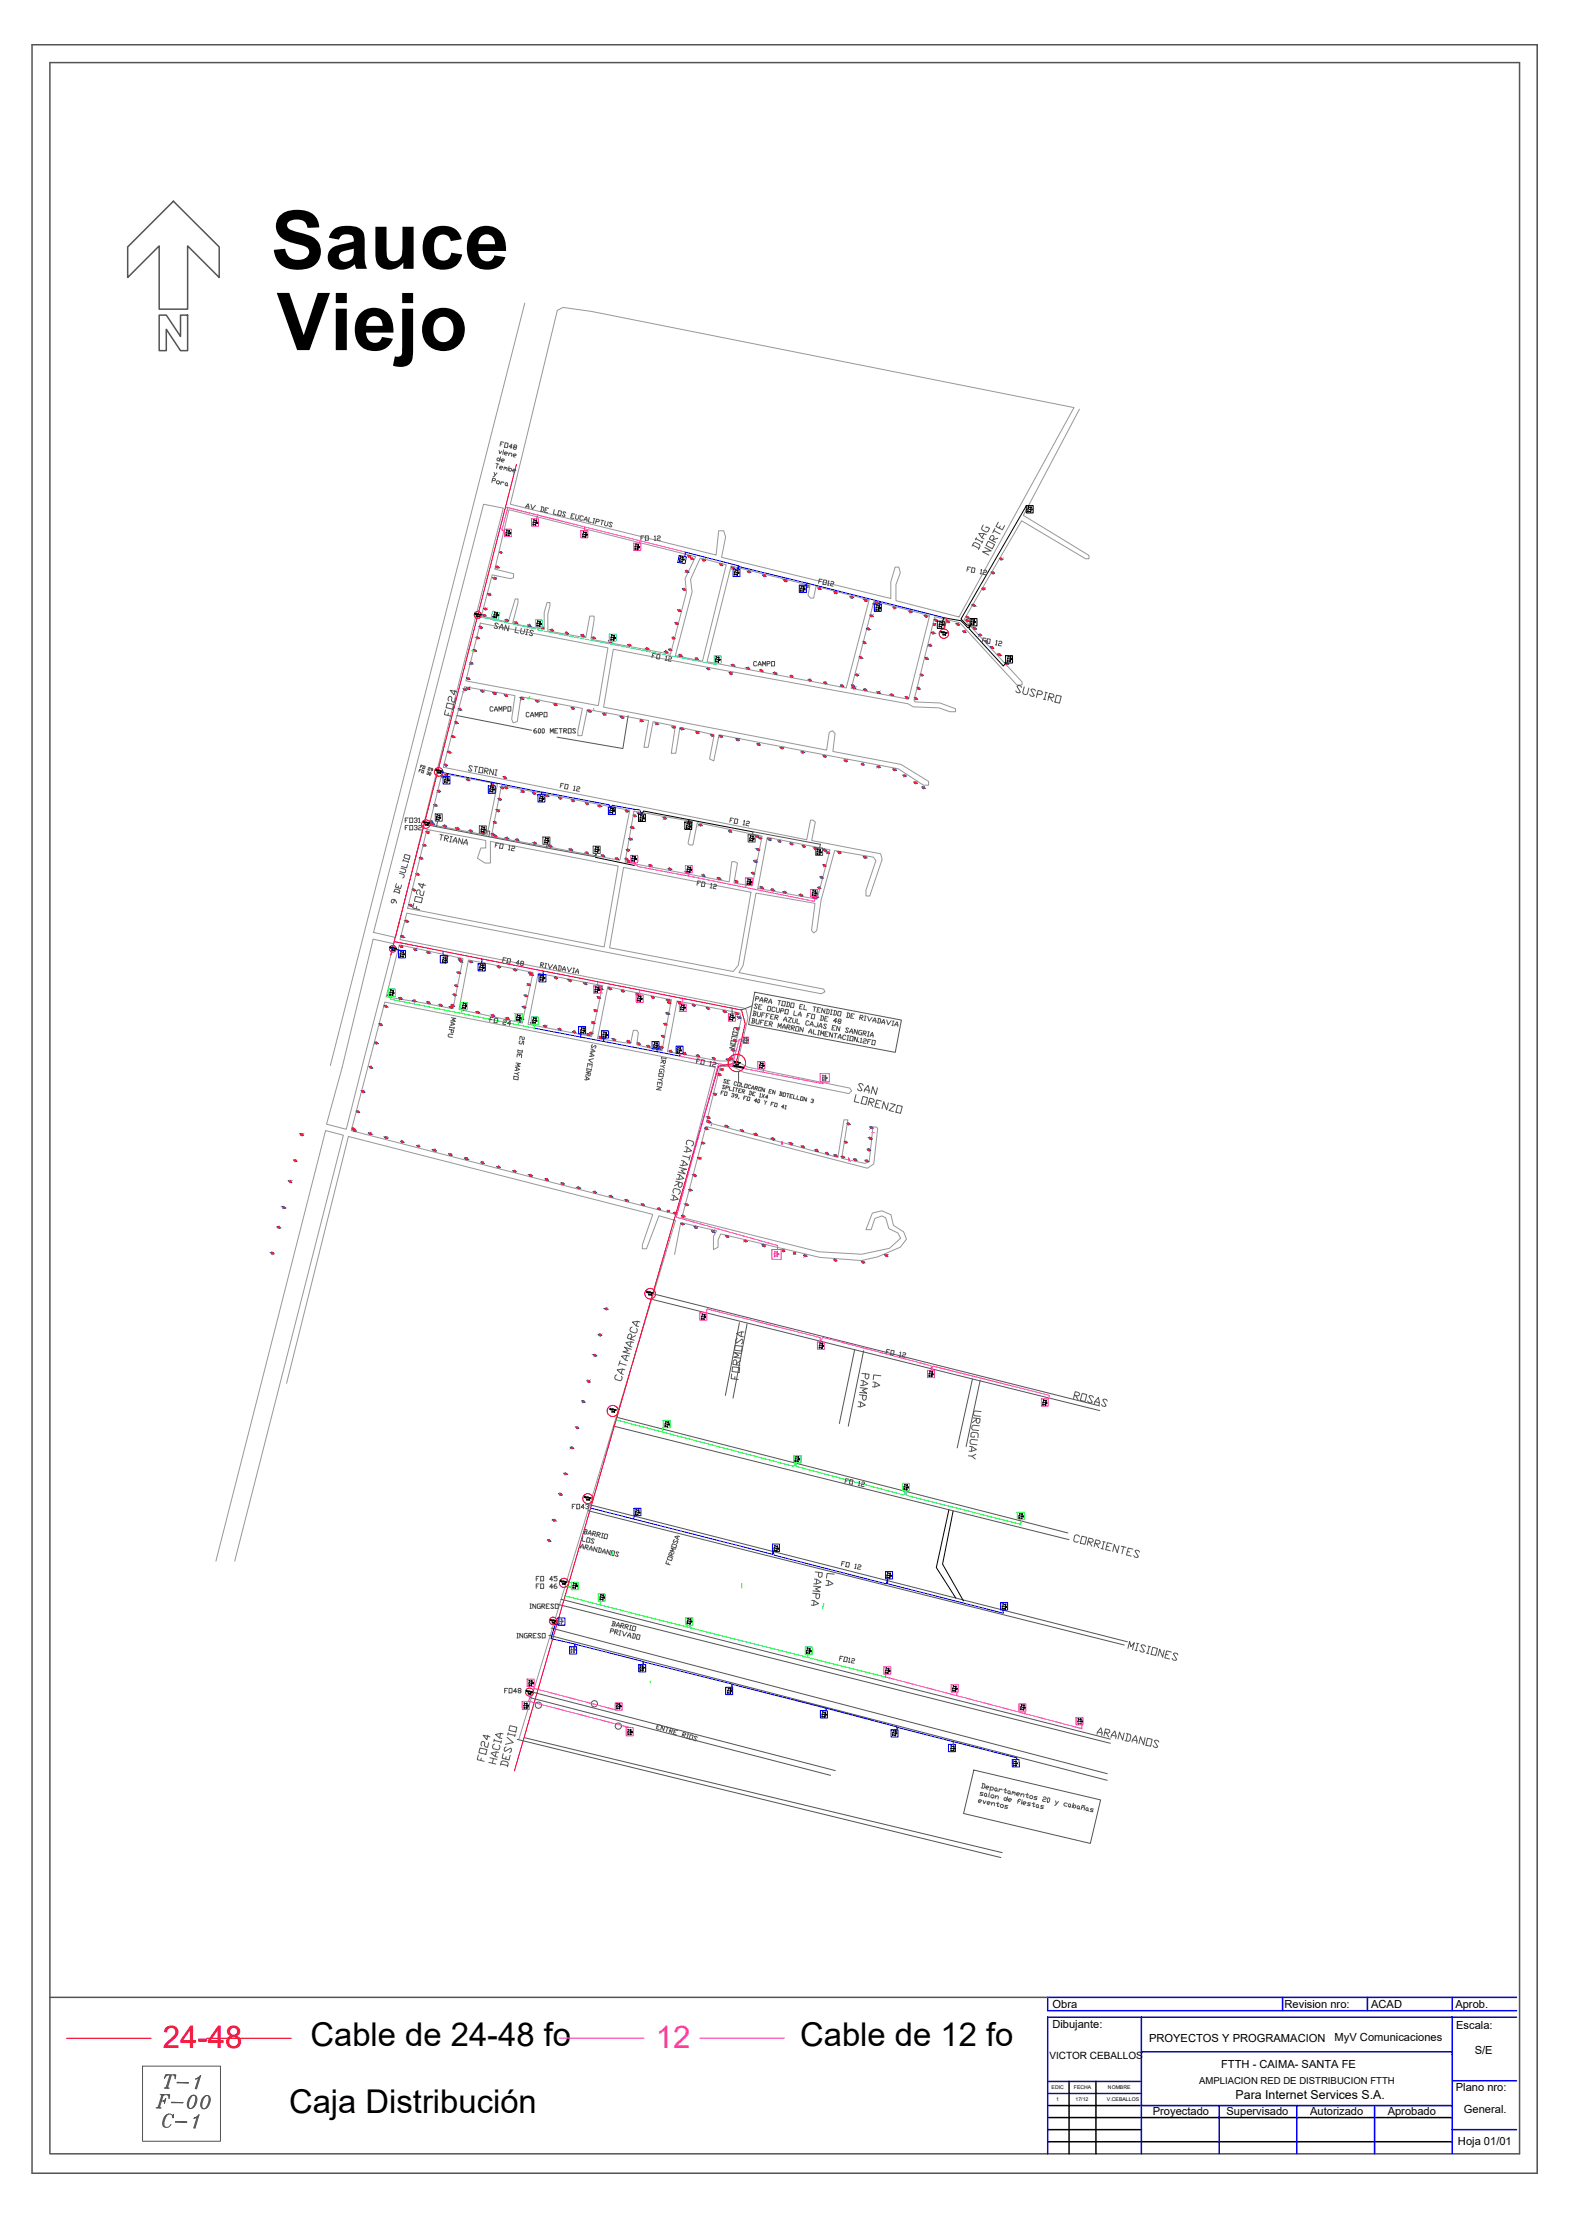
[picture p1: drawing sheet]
<svg xmlns="http://www.w3.org/2000/svg" width="841mm" height="1189mm" viewBox="0 0 841 1189" stroke-linecap="round" stroke-linejoin="round" font-family="sans-serif">
<defs><g id="words">
<text font-size="43.4" x="145" y="144">Sauce</text>
<text font-size="42.8" x="148" y="188">Viejo</text>
<g font-size="17.6">
<text x="166" y="1097">Cable de 24-48 fo</text>
<text x="429" y="1097">Cable de 12 fo</text>
<text x="155" y="1132">Caja Distribución</text>
</g>
<text font-size="16.7" fill="#f00" x="87" y="1098">24-48</text>
<text font-size="16.7" fill="#f0f" x="352" y="1098">12</text>
<text font-size="11" fill="#0f0" x="246" y="385" transform="rotate(-90 246 385)">FO24</text>
<g font-size="11" fill="#545454">
<text x="229" y="489" transform="rotate(-90 229 489)">FO24</text>
<text x="527" y="783" transform="rotate(-90 527 783)">URUGUAY</text>
</g>
<text font-size="6.6" x="662" y="1125">Para Internet Services S.A.</text>
<g font-size="6">
<text x="564" y="1076">Obra</text>
<text x="689" y="1076">Revision nro:</text>
<text x="735" y="1076">ACAD</text>
<text x="780" y="1076">Aprob.</text>
<text x="564" y="1087">Dibujante:</text>
<text x="781" y="1088">Escala:</text>
<text x="616" y="1094">PROYECTOS Y PROGRAMACION</text>
<text x="715" y="1094">MyV Comunicaciones</text>
<text x="790" y="1101">S/E</text>
<text x="655" y="1108">FTTH - CAIMA- SANTA FE</text>
<text x="780" y="1121">Plano nro:</text>
<text x="618" y="1134">Proyectado</text>
<text x="657" y="1134">Supervisado</text>
<text x="702" y="1134">Autorizado</text>
<text x="744" y="1134">Aprobado</text>
<text x="785" y="1133">General.</text>
<text x="782" y="1150">Hoja 01/01</text>
</g>
<g font-size="5.7" fill="#545454">
<text x="262" y="382">CAMPO</text>
<text x="281" y="386">CAMPO</text>
<text x="306" y="810">FO43</text>
<text x="276" y="879">INGRESO</text>
<text x="270" y="909">FO48</text>
</g>
<text font-size="5.4" x="563" y="1104">VICTOR CEBALLOS</text>
<g font-size="5.3" fill="#545454">
<text x="343" y="291">FO 12</text>
<text x="403" y="358">CAMPO</text>
<text x="285" y="394">600 METROS</text>
<text x="283" y="863">INGRESO</text>
</g>
<text font-size="5.1" x="643" y="1117">AMPLIACION RED DE DISTRIBUCION FTTH</text>
<g font-size="2.8">
<text x="564" y="1120">EDIC</text>
<text x="576" y="1120">FECHA</text>
<text x="594" y="1120">NOMBRE</text>
<text x="566" y="1126">1</text>
<text x="577" y="1126">17/12</text>
<text x="593" y="1126">V.CEBALLOS</text>
</g>
</g></defs>
<!-- layer: ROTULO -->
<path d="M17 24h807v1141h-807zM27 34h788v1120h-788zM824 24v1141M68 132l25-24 25 24v17l-17-17v34h-16v-34l-17 17zM85 169h4l8 11v-11h4v19h-4l-8-11v11h-4zM27 1071h535" fill="none" stroke="#545454" stroke-width=".8"/>
<g fill="none" stroke="#00f" stroke-width=".8">
<path d="M687 1071v7M733 1071v7M778 1071v7M813 1071h-251v7h251M612 1081v73M612 1100h166M778 1081v73M813 1081h-251v73M562 1116h50M778 1115h35M562 1122h50M612 1129h166"/>
<path d="M653 1129v25M695 1129v25M737 1129v25M778 1142h35"/>
</g>
<path d="M573 1116v38M587 1116v38M562 1129h50M562 1135h216M562 1142h50M562 1148h216" fill="none" stroke="#000" stroke-width=".8"/>
<!-- layer: 0 -->
<g fill="none" stroke="#f00" stroke-width=".54">
<path d="M277 249l-68 263M508 331l-2 6M211 505l186 36 2 8-4 21M395 570l-10 1-109 378M36 1093h45M111 1093h45"/>
<circle cx="256" cy="330" r="1.9"/>
<circle cx="506" cy="340" r="2.5"/>
<circle cx="235" cy="414" r="2.3"/>
<circle cx="228" cy="442" r="2.3"/>
<circle cx="211" cy="509" r="1.8"/>
<circle cx="395" cy="570" r="5"/>
<circle cx="348" cy="693" r="2.9"/>
<circle cx="328" cy="756" r="3"/>
<circle cx="315" cy="803" r="2.7"/>
<circle cx="302" cy="848" r="2.4"/>
<circle cx="296" cy="869" r="2"/>
<circle cx="284" cy="907" r="2.2"/>
</g>
<g fill="none" stroke="#f0f" stroke-width=".54">
<path d="M271 272l96 24M272 272l-3 12 1 1M288 276v2M313 282v3M340 464v-2l2 3 27 5v-2M369 470l68 13v-3M400 475v1M320 526v3M322 532h1M343 531v2M366 535v3M364 565l1 1 76 15"/>
<path d="M409 573v2M382 602l-1 1M419 613v-1l1 1M467 607h2M455 622v-1l1 2M379 704v-2l61 15-1 2 2-2 58 15v2l1-2 63 16-1 2M475 899l105 28M475 897v2M286 904v1l44 12M513 907v2M550 917l-1 2M580 925v1"/>
<path d="M300 1092h45M375 1092h45"/>
</g>
<g fill="none" stroke="#545454" stroke-width=".54">
<path d="M268 238h1M270 237h-1l-1 2M271 237l1 1v2h-2zM274 240l-1-1 1-1v2M276 240l-1-1h2l-2 1v1h1h1l-1-1M264 257l1 1 1-1-2-1v3M265 253v2M266 248l1 1M266 258h1l1 1h-2zM266 253l-2 2M267 246h1l-1 1zM267 249l-1 2"/>
<path d="M267 241l1 2 1-1M268 251h1v-1h-1v1l1 1M268 245v2M269 258l-1 2M269 247h1v-1h-1v2h1M270 242l-1 2M270 241v1M270 259l-1-1-1 1M270 251l1-1v1M270 243h2v-1l-2 1 1 1M270 250v2M271 259h1l-1 1z"/>
<path d="M271 251h1v1M273 252l1-1v1l-1 1zM273 243h1v2M273 250l-1 2M273 243v1M275 252h1h-1v1h1M275 244h1h1l-1-1-1 1v1h1M272 260v1M282 272l1-2v3M282 271l2 1M285 270v3l2-2M290 272h2l-1 2h-1"/>
<path d="M291 272l-1 2M292 273h1M294 272h-2v2l1 1M297 273v2l1 1M299 274h2v2h-2zM303 275h-1l1 2-2-1M306 276l1 1M308 276l-1-1-1 3h2M309 276l-1 2h1l1-2M313 277h-2v2h1M313 279l1-2 1 3M313 278l2 1"/>
<path d="M316 277l-1 3h2M318 278h1M319 278l-1 2M320 279l1 1v-1l-1-1-1 3M322 279h2M323 279l-1 2M324 279v3h2v-2M535 280l-1 2 3 2 2-2M318 280h.1M328 281l-1-1 1 2h-1h-1M521 293l1-2h1l2 1v1l-1 2M521 292l4 2"/>
<path d="M523 289l4 2M523 288v1M527 290l-1 1M527 281l-1 2v1l3 1h1v-2l-1-1-1 1M528 286l-2 2M528 293l3 2-4 1 3 2M529 287l-4-1 1 2 1 1M530 290l3 2-1 2-3-2zM532 290l1-2-1-1h-1l-1 2 4 2M533 284l3 2M533 283l-1 3M535 288l-3 1"/>
<path d="M536 282v1M439 312h1M441 311l-2-1v3M442 311h1v2h-2zM443 314h1M444 312v-1v3M445 312h1h1l-1 1h-1v1h2M518 305h1M520 304h-1l-1 2M521 304l2 1-1 2h-1zM525 307l1 1M526 306v-1v3"/>
<path d="M527 306h2l-1 1h-1v1h1M267 335l-1-1h-1l2 3h-1l-1-1M268 337l1-2v3M268 336l2 1M273 335l-1 3-1-3-1 3M277 336l-1 3h2M279 337v3l2-1v-2M282 337h1M283 337l-1 3M286 338h-2l2 2-1 1-1-1M282 340h1M350 351v1"/>
<path d="M351 351l-1-1-1 3M352 351h2l-1 2h-1zM357 354h.1M357 352v2M358 352l2 1h-1h-1v1l2 1M527 343h1M529 342h-2l-1 2M529 342l2 1-1 2h-1zM534 346h.1M534 344v-1v3M536 344h1l-2 1v1h2M548 368l-2-1-1 1 2 3h-1l-2-1"/>
<path d="M549 368l-1 3 1 1h1h1l1-3M555 370l-2-1v1l1 3-2-1M556 372h2l1-1h-1l-2-1-1 4M559 375h1M560 371h1M561 371l-1 4M562 373l2 1 1-1v-1h-2l-1 3M563 374l1 2M566 373h3l-1 4-3-1zM245 384l40 7M337 384l-3 17-35-6M225 413h.1"/>
<path d="M225 411h1M226 413l-1-1v2M226 413h1v1h-1zM227 410h-1l-1 1M227 410l1 1v1h-1zM229 414h1h-1M230 414l-1 1M230 412h1l-2 1h1M230 414h1l-1 2zM232 413l-1-1h1l-1 1M253 411l-1-1-1 1 2 2h-1h-1M254 411h2"/>
<path d="M255 411v3M257 411l2 1v2h-2zM260 413h1l1-1h-2l-1 3M260 413l1 2M265 412l-1 3-1-3-1 3M265 415l1 1M266 413h1M266 413v2M217 440h1M219 438h-2v3M220 438h1v3h-1zM222 439l1-1 1 1-1 1"/>
<path d="M223 440h1l-1 1-1-1M224 439l1-1v3M300 421h1M302 420h-1l-1 2M303 420l2 1-1 2h-1zM307 424h1M308 422v-1v3M309 422h1h1l-1 1h-1v1h1M391 440h1M393 439l-1-1-1 3M394 439h2l-1 2h-1zM217 458l3 1-1 2-2-1z"/>
<path d="M217 444h1M219 442h-2v3M220 442h1v3h-1zM222 443h2l-1 1M223 444h1l-1 1-1-1M224 443h2v1h-2v1h2M224 441h1M228 442l65 13M235 440l-1 3M236 447l2 1M237 447l-1 3M238 449h2l-1-1-1 3"/>
<path d="M239 449l1 2M241 451h1M241 448l1 1M242 448l-1 3M243 452l1-3 1 3M243 451h2M248 450v2l-2-3v3M248 453l2-3v3M249 452h2M261 445l1 1v3M266 453h.1M267 452h-1l-1 2"/>
<path d="M268 452h2l-1 3h-1zM272 455l1 1M273 454v-1v3M274 454h2v1h-1l-1 1h2M293 453v2l26 4 1-2-1 3M398 442h1M399 440v2M400 440l2 1h-1l-1 1 1 1M403 447l1-1 36 7M440 452l-1 3M211 478l1-1h2v2M211 478l3 1"/>
<path d="M212 474v1l3 1v-2M214 475l-1 1M214 468l2 1h1l-1 2M215 465l2 1v2l-3-1M216 461l3 1M216 461v1M218 463v2l-3-1M219 462h.1M374 473h1M376 472h-2v3M376 473h2v2h-2zM381 476h.1"/>
<path d="M381 474v2M383 474l1 1h-2v1h2M211 482v2h-1v-1l1-1h1v2M270 514v1M271 514l-1-1-1 3M272 514h2l-1 2h-1zM278 516h-1l1-1v2M279 516l1-1 1 1h-2v1l1 1v-2M290 517h1l-1-1v2M290 517l1 2M292 519h1M292 516h1"/>
<path d="M293 516l-1 3M294 517l1 2 1-2M297 520l1-3v3M297 519h1M299 518h2v2h-2M300 518l-1 2M301 520h2M304 518l1 3 1-2M307 519h1M308 519l-1 2M301 520l2-2v3M307 521h1"/>
<path d="M308 522l2-3v3M309 521h1M403 539l-6 2M405 532l78 15-3 17-79-15zM405 535h1h1l-2-1v2M406 539l-1-1 1 2-1 1-1-1M407 540h1M407 537l1-2 1 2M407 536h2M409 539l-2-1v3h1M410 536h1h1l-2-1v2M410 536l1 2"/>
<path d="M412 539l1 1v2h-2zM412 538l1-2v2M412 537h2M417 536h2M418 536l-1 3M419 537h2v2h-2zM422 537l1 1v1h-2M422 537v2M424 537l2 1-1 2h-1zM429 540h.1M430 539l-1-1-1 3h2M431 539v2h1"/>
<path d="M436 540h2M437 540l-1 2M241 552h2v2l-1-1v-1M241 551h2M241 550v1M242 548l2 1h-3M242 545l2 1h-1l1 1h-2M242 548v2M243 555h-3v1h2M243 551h.1M263 546v1M264 545h-1l-1 3"/>
<path d="M265 546h2l-1 2h-1zM270 547h1l-1 1v1h1M274 549h-2l2-2-1 3M279 558h-1l1 2 1-2h1v2M281 556v1l-1-1h-1v1M318 560l-1 2 2-2v2M392 558h2v2l-2-1zM392 540v3M393 553l2 1v1h-2zM393 552l1-1h1v2M395 556l-3-1v2M399 556h.1"/>
<path d="M399 558h.1M399 556v1M399 557v1M399 558v1M399 556h1M399 558h1M399 559h1M400 556l1 1M400 557v1M400 558l1 1M400 558h.1M401 558v-1v1"/>
<path d="M403 546h1v1M403 547h1v1h-1M404 546l-1 2M404 542l1 1M404 543h1v1h-2M404 542v2M406 546l-1 3h2v-2M406 542v3h1l1-2M408 548h.1M408 544h1M409 547h-1l-1 2M410 548h1"/>
<path d="M410 543h-1l-1 2M411 544l1 1M412 547h-2v3h1M412 549h2v-1h-1l-1 2M413 544l-2-1v3M413 549l1 1M413 545h1M415 544h-2v2h1M415 545h2l-1-1-1 2M416 540h-2v2h1M416 545l1 2M416 540v3l2-1v-2"/>
<path d="M417 551v-3l1 2 1-1-1 2M419 542h1v-1h-1l-1 2M419 551l1-2 1 3M419 550l2 1M420 547l1-2 1 3M420 547h2M421 541h2l-1 3-1-1zM422 550l1 1 1-1-2-1v3M422 551l1 1M423 545l1 1-2 2h2M424 551h1l1-1h-2v2M425 551l1 1"/>
<path d="M425 546v2h1l1-2M426 542l-1 2h2M427 550h1v3l-2-1zM427 546v3h2M428 545l1-3v3M428 544h1M431 551l-1 2-1-2v2M433 544h.1M433 554l2-2v2M434 553h1M434 548l-1-1-1 2h1M434 550l1-2 1 2"/>
<path d="M434 549h2M434 543h-1l-1 2M435 544h2l-1 2h-1zM436 552v2h1M438 541h1M438 555h1M438 548v2h-1M439 552h.1M439 551l1-3v3M439 550h2M439 552v3M440 555v-2l1 1 1-1-1 2"/>
<path d="M440 540h-2v2l1 1M440 544l1 1v2h-1M440 544v3M442 546h1M442 541v2l-1-3-1 3M442 554h1M443 541l2 1-1 1h-1M443 549h-1l1 2h-1h-1M443 541v2M444 545h-2v2h2M444 553h-2v2l2 1M445 544h1"/>
<path d="M445 541h1M446 541l-1 3M446 551h1M446 554v2l-1-3-1 3M447 542h2l-1 2h-1M447 554h2M447 542v2M448 550h-2v2h2M448 554v2M448 548l-1-1 1-1v2M449 557l1-3 1 3M449 556h2"/>
<path d="M449 542h2l-1 3-1-1zM450 547l-1-1h2v1h-1l-1 1 1 1v-2M450 550v3l-1-3-1 2M453 555h-1v2h1M454 557l1 1M454 543l2 1-1 1h-1M454 555h1M454 543v2M455 555l-1 3M455 552v-1h-2l2 2h-2M455 554l2-3v3M456 553h1"/>
<path d="M456 555l1 1v2h-2zM456 544l1 1M458 544l-2-1v3h2M460 552l-1 2-1-2v2M460 556l-1 2-1-2v2M460 558v1M461 545l1 1 1-1-2-1v3M461 559h1M461 557l1-1-1 3M461 545l1 2M462 552l-2 1v2h2v-1M463 554h1v-1h-1l-1 2"/>
<path d="M463 557h1l-1 1v1h1M463 554l1 1M463 547h1M464 545h.1M464 545l-1 2M465 555h1M465 545l1 2 1-2M465 558h1M465 553h1M466 553l-1 2M466 556l2-3v3M467 555h1"/>
<path d="M467 557h-2v2M468 558h1v2h-2zM468 548l1-2v2M468 547h2M471 546l1 1v1h-2M471 546v2M473 549l1-3v3M473 548h1M475 547l1 2 2-2M478 550h1M478 547h1M479 547l-1 3"/>
<path d="M480 550l1-2v2M480 549h1M275 577h3v2l-3-1zM276 572l2 1-2 1M277 570h2l-2 1 2 1-3-1M277 575l1 1M277 572v2M277 567v-2h3l-1 2M278 563h2M278 563v1l1 1 1-2M278 575h-2M278 565v1"/>
<path d="M314 577l2 1-3 1M314 575h3l-1 2-1-1v-1M314 577v2M315 573h2M315 572v2h1l1-1M315 572v-2l2 1v1M315 575l-1 1M316 565l2 1h-2M316 570v1M317 562l2 2h-3M317 565v1M318 562l-1 2"/>
<path d="M318 567l-2 1 2 2M353 575l3 1-1 1h-2zM354 579l1 1M354 568l3 1-1 1h-1l1-2M355 567h2M355 574v1l-2-1 1-1h2v2M355 567h.1M355 572l1 1M355 578h-2M356 569l-2 1M356 571h-2M357 567v1"/>
<path d="M373 569h1M375 568h-1l-1 2M376 568h2l-1 3-1-1zM380 571h1M381 569v2M382 570l1-1 1 1-2 1v1h1M389 579h-1l1 1v1l-1-1M390 580h.1M391 579h-1v2h1M391 560l3 1-3 1h2M396 574v6M441 576h.1"/>
<path d="M441 578h.1M441 576v1M441 577v1M441 579h.1M442 577h.1M442 578h.1M442 579h.1M442 576l1 1M443 578h-1M443 579h-1M443 578v-1v1M352 582l3 1-3 1h2"/>
<path d="M352 582l1-2h2v2M354 580v1M387 586h.1M388 585h-1l-1 2M389 582h-2l1 1h-1M389 585h1l-1 2h-1zM389 583h1h1l-2-1v2M391 582v2l1 1M392 586l2 1h-1M393 585h.1M393 587v1h-1M393 583h1"/>
<path d="M393 583v2M394 583h2M395 580h-1l-1 1 2 1M395 583v2M395 588l-1-1 1-1v1v1h-1M396 580h1l-1 2h-1zM396 584l1 1M396 588v1M397 584h-1v1l1 1M398 581l-1 1 1 1M398 585h1l-1-1v2M398 585l1 1"/>
<path d="M399 588v1M399 581h2l-1 2h-1zM400 588l-1-1v2M401 588h1v2h-2zM402 585h1v2h-2M402 585v2M402 582v-1l-1 2h1M403 584l1-2v2M403 583h1M404 586h.1M405 583h1l-1-1v2M405 585h-1l-1 2h2"/>
<path d="M405 583l1 1M406 590h-2l1-1v2M406 589l1 1v1h-1zM407 583h1v2h-2zM407 588h1M407 586h1l-1 2M409 586l1 3M410 590v2M410 587l-2 1M410 583v2l-1-2-1 2M411 590l-1 1M412 588h-2l2-1-1 2"/>
<path d="M412 585h1M413 592h1M414 584h-1l-1 2h1M415 591h-1l-1 2M415 591h2l-1 2h-1zM416 585l-1 2-1-3v2M418 585h1v1M418 586l1 1h-1M418 585v2M420 586h1v2h-1zM420 594l-1-1 1-1v2M421 594h.1"/>
<path d="M421 593v1M422 586h1M423 586l-1 2M424 587v1M425 587l-1-1-1 2 2 1M426 587l-1 2h1M427 587v2h1M429 588h2l-1 2h-1zM432 588v2l-1-2v2M435 589l1 1h-1M436 590l-1 1M459 587l-1 3 2 1"/>
<path d="M463 588h2l-1 4-2-1zM463 582l-2-1h-1l2 3-1 1-1-1M463 585v-1l2-2 1 3v1M463 584l3 1M466 590l2 1 1-1-1-1h-2l-1 3M466 591l2 2M470 591l1 1M470 583l-1 4-1-5-1 4M472 590h-2l-1 3 3 1M476 591l-1 4-1-4-1 3M477 591l3 1-4 3 3 1M481 592l3 1-1 4-3-1z"/>
<path d="M366 620l4 1M367 615h2l2 2h-3h-1M368 614v-2l1-1 2 1 1 2h-1M369 615l-1 2M370 619l-1 3M361 639v-2h1l2 1v2M362 633l4 1-1 2-1-1v-1M363 629l4 3h-3h-1M364 634l-2 2M364 626l4 1h-3l2 2-3-1M364 630v2M365 622h2l2 2-3 1-1-1"/>
<path d="M367 622l-1 3M360 641h1l3 2h-3h-2M361 641v2M350 697l240 59M351 694l238 60M338 718l1-2-1-1h-1l-1 2 4 1M338 719v3M339 711l-1 1v2l2 1 1-1 1-1-1-1M340 720l-2-1-3 1 4 2M341 716l-3 1M342 708l-1 3M343 709h-4l2 2h1"/>
<path d="M395 717l-1 2 1 1 3-2v2h-1M396 709l-7 39M398 714l-1 2M399 714h-1l-3 1 3 2M400 710l-7 39M331 737h-1l-1 2h1l2 1h1l1-2h-1M332 731l4 1M332 729v3M334 734l-1 2M335 734h-4l3 3M336 727l-1 2M337 727h-4l3 2"/>
<path d="M338 723l-3-1 2 2-3 1 4 1M392 736v3h4M393 733h3v3l-4-1zM394 738v1M394 721l4 1v2h-4zM395 732v-2l-1-1h-1v2l4 1M397 729l-2 2M397 725h-3l2 2-3 1h4M458 723l-8 40M462 740l3 2-2 1h-2M462 736l4 1v2h-1l-1-1v-2M463 724l-8 40"/>
<path d="M472 737h-4v3M475 724l1 1M477 724l-2-1v3M478 724h1v2h-2zM482 727h1M482 725h1l-1 2M484 725h1v1h-1v1l1 1M521 739l-8 37M525 740l-7 35M330 760l242 62M460 751l4 2-3 1h-1M461 748h3v2l-1 1-1-1 1-2"/>
<path d="M461 744h4l-3 1 3 2-4-1M461 752v2M463 740v3M468 741h1l3 2h-4M469 741v2M576 748h2l1-1-1-1h-2l-1 4M576 748l2 2M580 747l3 1-1 3h-3zM586 749v-1h-2l1 4-2-1M587 753v-2l2-2v4M587 751l2 1M594 751l-1-1h-2l2 3-1 1h-1l-1-1"/>
<path d="M329 764l244 61M453 794h1M455 793h-2v2M456 793h1v3l-2-1zM460 796h1M460 794h1l-1 2M462 795l1-1v1l-1 1v1h1M313 820h1v1M314 820l-1 2M315 810l288 72M316 807l288 73M311 830l1-2 1 2"/>
<path d="M311 829h2M312 824v2h1M313 821h1v1h-1M314 829h1l-1-1-1 2M314 829l1 2M315 824h1v3l-2-1zM315 823l1-3 1 3M315 822h2M316 831l1-2v2M316 830h1M318 822h1v-1h-1l-1 2M318 822l1 1"/>
<path d="M319 825h-1h-1l1 2h-1M320 822l1 1 1-1-2-1v3M320 829v3l-1-3-1 2M320 823l1 1M321 830h1v2h-2M321 830v2M322 824h1M323 822h.1M323 832l1-2v3M323 832h1M323 822v2M324 822h2l-1 3-1-1z"/>
<path d="M327 831v2l-1-2-1 2M328 831h2l-1 3h-2zM332 832h-2l1 2h-1M357 837v1l2 1M358 834l2 1v2l-2-1zM358 838h.1M360 834v-1l-1-1-1 1 3 1M360 827l3 1-1 2-2-1zM361 833h-1M362 825l-1 1v1l2-1v1M362 830h-2l1 1h-2l2 1M364 823l-1 2"/>
<path d="M364 824h-2l2 1M451 838h1M453 837h-2v2M454 837l1 1v2h-2zM458 839l1-1-1 3M460 839h2l-2 1v1h1M579 824l-1-1h-2v3l1 1 1-1M580 823l2 1v4l-3-1zM583 826l2 1 1-1v-1l-2-1-1 4M584 826l1 3M587 827l2 1 1-1-1-1-2-1-1 4M588 827l1 3"/>
<path d="M590 830h1M591 826l1 1M592 826l-1 4M593 829h1M596 828l-2-1-1 4h2M600 828l-1 4-2-4-1 4M601 829h3M602 829l-1 4M604 832h2M607 830h-2l-1 3 2 1M611 832l-1-1h-1h-1l2 3-1 1-1-1M287 846h1"/>
<path d="M287 850h1M289 845h-2v2M289 849h-2v2M290 845h1v2h-1zM290 849h1v2h-1zM296 847h-1l1-2v2M296 851h-1l1-2v2M298 849l-1 1v1h1v-1h-1M299 845h-2v1h2l-1 1h-1M299 860l296 74M301 857l294 75M435 858l4 2h-3h-1"/>
<path d="M436 854h3v2l-1 1-1-1 1-2M436 850l4 1-3 1 3 1h-4M436 858v2M437 846l3 2-2 1h-2M437 843h4v2h-1h-1v-2M438 847v2M443 847h1l3 2-4 1M444 847v3M447 844l-4-1v3M458 841h1M294 876l299 78M295 873l298 78"/>
<path d="M299 868h1M299 869h1M300 868h.1M300 869l-1 1M300 870h-1l1 1M300 869h1M301 868h.1M301 870v1M301 869v1M301 869h1v1M327 874h1h1l-1-1-1 2M328 869l2 1h-1"/>
<path d="M329 870l1 1h-2M329 869l-1 2M330 875h1v-1l-1-1-1 3M330 875l1 1M330 872l2-2v2M330 871h2M332 876h.1M332 874h1M333 874l-1 2M333 871l1 1 1-1-2-1v2M333 871l1 2M334 874v3l2-2"/>
<path d="M335 872h1l1-1h-2v2M336 872v1M336 877l2-2v3M337 877h1M337 873l1 1M338 871h1M338 871v3M339 876h2l-1 2h-1M339 872h2l-1 2h-1zM340 876l-1 2M342 876h1v3l-2-1zM306 883h1"/>
<path d="M306 884h.1M306 883v1M307 884l-1 1M307 885h-1l1 1M307 884h.1M307 883l1 1M307 885l1 1M308 884h-1h1v1M308 884h1l-1 1M308 881v2M345 891v1M450 889h1"/>
<path d="M452 888h-2v2M453 888h1v3l-2-1zM455 891h.1M455 889v2M457 889l1 1h-2v1h2M605 884l1-4v3l2-3-1 4M608 884l2 1M609 881h1M610 881l-1 4M614 883l-2-1 1 3h-2v-1M614 886h2M615 882l2 1"/>
<path d="M616 883l-1 3M618 883l2 1-1 3h-2zM624 885l-1 3-1-4-1 4M625 887h1M628 886l-3-1-1 4h3M631 887v-1h-1h-1l2 4h-2l-1-1M284 910l161 42M286 907l162 42M392 903v2M443 916v1M257 937l4 1-1 2-3-1zM262 930l-1 3-2-3 4 1"/>
<path d="M262 934l-1 3-1-1v-2l-1-1-1 1v1v1M265 933l4 1M265 932v1M265 935h-1v2l3 1 1-1v-2M266 939l-1 3M267 939h-1l-3 1 2 2h2M268 929v3M269 933l-1 1M270 929h-2l-2 1 2 2h1M270 940l-1 2 4 1v-2M271 936l-1 2 1 1 3-2v2h-1M272 931l3 3-4 1"/>
<path d="M272 929l4 1M272 929v1M273 925l4 1-1 2-3-1zM276 930v1M277 932l259 64M281 931l256 62M352 925l1 1M354 925l-2-1v3h1M356 925v3l-1-3-1 2M357 926h2M358 926l-1 2M359 928h1l1-1-2-1v3"/>
<path d="M359 928l1 1M361 928l1 1M363 928l-1-1-1 2 1 1M366 930h1l1-1h-2v2M366 930l1 1M368 932h1M369 929h.1M369 929l-1 3M370 930h2l-1 3-2-1zM374 931h-1h-1l1 2h-1v-1M481 926v1M511 933v2"/>
<path d="M578 924h.1M578 924h1M580 924h-1v-1v1M588 930l2-4 1 3-1 1M588 928l3 1M592 929h2l1-1-1-1h-1l-1 3M593 929l1 2M595 931l1-1 2-2v3v1M596 930l2 1M603 929l-1 4-2-5-1 4M604 929l2 1v3h-1h-2M604 929v4"/>
<path d="M607 934v-1l2-3v4M607 933h3M614 931l-1 4-2-4-1 4M615 932h3l-1 4-3-1zM621 934v-1h-2l2 3-1 1-2-1M256 941v2l4 1M258 942v2M262 945l4 1M263 942l3 1M264 943v2M268 946l1-2h3v1v2M268 946h4"/>
<path d="M271 942v1M522 949l68 16-6 23-68-16zM527 956l1 1v1h-2M527 956l-1 2M529 958h1v-1l-1 1v1h1M531 958h1v1h-1M531 958v2M533 959l1-1v2h-1zM534 960h1M536 959l-1 1M537 959l-1 1M538 959l2 1"/>
<path d="M539 959v2M543 944h.1M524 965l2 1v-1h-1l-1 1h2M527 965v2l2-2M527 961h-2l2 1h-2M528 962l1-1v2h-1zM529 963h.1M529 966l1 1 1-1h-1l-1 1h1M530 961v2M531 962h2v1l-2 1zM532 967l1-1v2M532 966l-1 2"/>
<path d="M534 963h1v1M534 962l-1 2M534 967h2M535 966v2M536 967h2v2h-2zM538 964h1l1 1h-2zM540 963v2M540 968h-1l1 1h-2M540 960h1v1h-1zM541 965h1v-1h-1l-1 1 2 1M541 961l1 1M543 961v-1v1"/>
<path d="M543 960l-1 2M543 961h1v1M545 962h1v-1h-1v1l1 1M545 965l2 1M547 965h-1l-1 2M547 962h2v1M547 961v2M548 965l-1 2M548 965h.1M548 966l2 1v-1h-2v1h1M550 962h1M551 961l-1 2 1 1v-1"/>
<path d="M552 963h1v1h-1zM552 966h-1l1 2h-1M553 967h2M554 966v2h1M556 968h1l-1 1-1-1zM556 963h-2l2 1h-2M556 969h1M559 963h2v1l-2 1 1 1M560 968h-2l1 1h-1M562 964h1l-1 2-1-1zM566 965v2M567 966l-2 2"/>
<path d="M572 967l-1-1-1 1 2 1M573 967h1l-1 2v-1zM574 968v1M575 968h1v1zM575 966v3M577 968h2l-1 2-1-1zM578 969l1 1M580 969h1v1M580 968v2M582 968h-2M582 969h1v2l-1-1zM583 970v1"/>
<path d="M586 970h-2l2 1h-2M76 1107h42v41h-42zM88 1119h3M88 1119h2M89 1112l-1 2 1-2h5v2v-2M89 1119h.1M90 1119h.1M90 1112l-1 1M90 1112h-1M91 1112l-2 7M92 1112l-3 7M92 1112l-2 7"/>
<path d="M93 1112l1 1M94 1112v1M95 1116h6zM105 1114l3-2-3 8 1-6zM108 1112l-3 8M84 1130h2M85 1129l-1 1M85 1129l1 1M86 1123h5v2v-2M86 1123h2M86 1126h3M87 1123h.1"/>
<path d="M87 1123l-2 7M88 1123l-3 7M88 1123h-1M89 1126h-2l1 1M89 1126h-1v1M89 1125l-1 2zM89 1134l-1 4v2M90 1123h1M90 1123l1 1M90 1133l-1 1-1 4v1l1 1M92 1127h6zM92 1134l1-1v2a2.4 2.4 0 0 0-3-2 2.4 2.4 0 0 0-2 2v1a2.5 2.5 0 0 0 0 4 2.5 2.5 0 0 0 4-1"/>
<path d="M94 1137h6l-6 1zM103 1123h1a4 4 0 0 1-2 7 4 4 0 0 1 1-7zM103 1124l-2 2v3M104 1123a6 6 0 0 0-2 7M104 1135l3-1-2 7h-1l2-6zM104 1123a6 6 0 0 1-2 7M105 1124v2l-2 4M107 1134l-3 7M109 1124a2.1 2.1 0 0 1 3-1 2.1 2.1 0 0 1 1 3l-1 1a2.7 2.7 0 0 1-1 3 2.7 2.7 0 0 1-3 0v-2zM110 1124l-2 2v4M111 1123a6 6 0 0 0-2 7M111 1123a6 6 0 0 1-1 7"/>
<path d="M112 1124v2v2l-1 2"/>
<circle cx="289" cy="914" r="1.7"/>
<circle cx="319" cy="913" r="1.7"/>
<circle cx="331" cy="925" r="1.7"/>
</g>
<g fill="none" stroke="#989898" stroke-width=".54">
<path d="M281 162l-104 409M299 166l3-1 15 2 259 51-62 113-34-9v-9l3-6-1-3h-2l-2 8v9l-91-22 2-11-1-3h-3l-1 13-110-28zM579 219l-30 57 35 22v1h-2l-34-20-31 53 31 34v1h-3l-30-33-14-3-11 44 1 1 13 1 8 3v1h-3l-6-2h-13l-3-2-158-29-5 31 119 23 1-9 2-1 2 1-2 10 37 7 15 9v2h-3l-14-9-96-18-2 14-3-1 3-13-19-4-2 14h-2l2-15-12-2-3 14h-2l3-15-33-6-3 14h-2v-2l2-12-33-7-2 14h-2l-1-2 2-12-27-5-11 43 194 39 2-10h2l1 1-2 10 37 7 1 3-7 19h-2v-3l6-16-2-2-21-3-7 26-2 17-2 1-1-1 2-15-32-5-7 38-2 4 45 9 1 2-2 1-222-44-4 15 185 36 1 1 1 5-5 23 5 3 54 11 2 2-2 1-56-11-6-3h-7l-7 30 70 18 3-20h2l-3 21 12 3 3-1 2-19h2v1l-2 19-3 2-87-22-12 49 73 18 23 1 15-3 6-5-2-3-5-2-1-6-2-1-4 1-2 6h-3l4-9 5-1 5 2 1 6 5 3 2 4-3 5-13 5-8 2-23-2-53-13-1 4v4l-3 1v-7l2-3-19-5-3 17M259 270l11 2-58 230-12-2zM273 273l100 25-6 12 1 7-9 34-42-8 1-13h-2l-2 12-20-4v-9l1-6h-2l-1 5v9l-17-3 3-11v-2h-2l-4 12-14-3 6-22 10 2h1v-3l-10-2zM375 299l14 4-12 51-15-3 9-34-1-6zM392 303l42 11-1 5 1 2h2l1-7 29 8-12 47-75-14zM257 334l69 13-5 31-71-13zM468 322l30 8-11 45-31-6zM237 415l30 5-6 28-31-6zM269 421l69 13-6 27-69-13zM340 435l31 5-2 12 1 1h1l3-12 35 7-6 27-10-2 2-10-1-1h-2l-1 11-56-11z"/>
<path d="M229 445l31 5v5h-2l-2 5 4 3h3v-12l68 13-7 44-105-21zM411 449l34 7-7 26-32-6zM334 465l69 13-7 39-3 4-66-13zM200 503l11 3-25 99-11-2 8-31zM214 506l34 8-5 27-36-7zM251 515l35 6-6 27-34-7zM206 537l177 35-20 79-175-45zM289 522l34 6-6 28-34-7zM326 529l34 7-5 27-14-3 1-6-1-2h-2l-1 7-18-2zM363 537l33 6 1 3-4 20v3h-7l-28-5zM154 741l33-132 163 42-6 16v2h3l6-17 9 2-84 278M116 837l59-231 9 2-58 229"/>
</g>
<g fill="none" stroke="#293189" stroke-width=".54">
<path d="M268 296h.1M269 296h.1M369 298h.1M370 298h.1M369 298h1zM371 299h.1M370 299h.1M371 300h.1M377 300h.1M377 300h1zM536 299h.1M536 300h.1"/>
<path d="M536 300h1zM537 299h.1M537 299v1zM537 300h.1M262 318h.1M262 319h.1M263 319h.1M265 310h.1M267 304h.1M266 304h.1M366 316h1zM367 316h.1"/>
<path d="M366 316h.1M368 306h.1M368 306h1zM368 307h.1M369 307h.1M369 306h.1M377 301h.1M378 300h.1M386 302h.1M386 303h.1M386 303h1zM387 302h.1"/>
<path d="M387 302v1zM387 303h.1M393 304v1zM393 304h.1M393 305h.1M401 307h.1M401 306h.1M402 306h.1M401 306l1 1zM402 307h.1M409 308h.1M409 309h.1"/>
<path d="M409 309h1zM410 308h.1M410 308v1zM410 309h.1M421 311h.1M421 312h.1M432 314h.1M433 314h.1M439 315h.1M439 315h1zM439 316h.1M440 315h.1"/>
<path d="M448 318h.1M448 317h.1M456 320h.1M457 320h.1M527 315h.1M527 316h.1M528 316h.1M532 307h.1M257 336h.1M257 336l1 1zM258 336h.1M258 337h.1"/>
<path d="M259 330h.1M260 330h.1M260 329h.1M259 329h.1M260 329v1zM260 326h.1M260 326h1zM260 327h.1M261 326h.1M265 331h.1M272 332h.1M271 332h.1"/>
<path d="M272 333h.1M276 334h1zM276 334h.1M276 333h.1M277 333h.1M277 334h.1M284 335h.1M283 335h.1M284 336h.1M290 336h.1M291 337h.1M291 336h.1"/>
<path d="M295 338h1zM295 338h.1M296 338h.1M296 337h.1M296 337v1zM304 339h.1M304 340h.1M362 334h.1M362 334l1 1zM363 334h.1M363 335h.1M364 327h.1"/>
<path d="M364 328h.1M456 320h1zM464 322h.1M465 337h.1M465 337h1zM466 337h.1M466 337h-1h1M467 330h.1M469 324h.1M469 323h.1M470 323h.1M479 326h.1"/>
<path d="M479 326h1zM480 326h.1M480 326h-1h1M488 328h.1M496 330h.1M496 330h1zM496 331h.1M497 331h.1M497 330h.1M500 339v1zM500 339h.1M500 340h.1"/>
<path d="M501 339h.1M501 332h.1M502 333h.1M502 332h.1M508 333h.1M508 334h.1M513 335h.1M513 334h.1M513 334l1 1zM514 335h.1M517 339h.1M517 338h.1"/>
<path d="M517 338v1zM518 331h.1M518 333h1zM518 333h.1M519 332h.1M518 332h.1M519 331h.1M519 333h.1M522 324h.1M522 325h.1M522 337h.1M522 337h1z"/>
<path d="M523 337h.1M252 356h1zM253 355h.1M252 355h.1M252 356h.1M253 355v1zM253 356h.1M254 349h.1M254 348h.1M254 348l1 1zM255 349h.1M255 348h.1"/>
<path d="M256 342h.1M312 341h.1M312 340h.1M313 341h.1M318 342h.1M318 342h1zM319 342h.1M327 344h.1M337 346h.1M337 345h.1M337 345l1 1zM338 346h.1"/>
<path d="M347 348h.1M357 349h.1M357 350h.1M359 348h.1M359 348h1zM359 349h.1M360 349h.1M360 348h.1M361 342h.1M365 351h.1M365 351v1zM365 352h.1"/>
<path d="M373 353h.1M373 353h1zM374 353h.1M374 353h-1h1M379 358h.1M379 359h.1M379 359h1zM380 358h.1M380 358v1zM380 359h.1M393 357h.1M393 356h.1"/>
<path d="M393 356v1zM401 358h.1M401 358v1zM401 359h.1M461 352h.1M461 352h1zM461 353h.1M462 353h.1M462 352h.1M462 352h-1h1M463 344h.1M463 344h1z"/>
<path d="M463 345h.1M464 345h.1M464 344h.1M464 344h-1h1M496 353h.1M496 353h1zM497 353h.1M498 346h.1M499 346h.1M525 340h.1M525 340h1zM525 341h.1"/>
<path d="M526 341h.1M526 340h.1M528 344h.1M528 343h.1M529 343h.1M529 343v1zM529 344h.1M532 347h.1M531 347h.1M535 351h1zM535 351h.1M536 351h.1"/>
<path d="M539 355h.1M540 355h.1M540 356h.1M539 356h.1M540 355v1zM251 364h.1M251 369h.1M258 370l1 1zM258 370h.1M259 370h.1M259 371h.1M265 372h.1"/>
<path d="M265 371h.1M265 371v1zM271 373h.1M272 373h.1M280 374v1zM280 374h.1M280 375h.1M288 376h.1M298 378h.1M297 378h.1M298 377h.1M298 377v1z"/>
<path d="M307 380h.1M307 379h.1M307 380v-1v1M391 361h.1M392 361h.1M415 361h.1M416 361h.1M424 362h.1M424 362h1zM424 363h.1M425 363h.1M425 362h.1"/>
<path d="M434 365h.1M434 364h.1M442 366h.1M442 366h1zM443 366h.1M451 367h.1M451 368h.1M451 367l1 1zM452 368h.1M457 367h.1M457 368h.1M457 367l1 1z"/>
<path d="M458 369h.1M457 369h.1M457 369h1zM458 368h.1M458 368v1zM459 362h.1M459 361h.1M459 362h1zM460 362h.1M463 370h.1M464 370h.1M464 369h.1"/>
<path d="M464 369v1zM471 371h.1M478 372h.1M478 373h.1M486 374h.1M491 374h.1M491 374v1zM491 375h.1M492 369h.1M493 369h.1M494 362h.1M243 395h.1"/>
<path d="M316 381h.1M316 382h.1M324 383h.1M333 384v1zM333 384h.1M333 384h1zM333 385h.1M334 385h.1M334 384h.1M344 386h.1M344 387h.1M352 388h.1"/>
<path d="M361 390h.1M361 389h.1M361 389v1zM365 391h.1M365 391h1zM365 390h.1M366 390h.1M366 391h.1M374 393h.1M374 392h.1M374 392v1zM381 394h1z"/>
<path d="M382 394h.1M381 394h.1M386 395h.1M386 394h.1M386 394l1 1zM387 395h.1M395 396h.1M395 396h1zM395 397h.1M396 397h.1M396 396h.1M406 399h.1"/>
<path d="M407 399h.1M237 416h.1M239 410h.1M239 416h.1M239 415h.1M239 415l1 1zM240 416h.1M241 403h.1M251 418h.1M270 417h.1M271 417h.1M271 416h.1"/>
<path d="M270 416h.1M271 416v1zM419 401h.1M430 403h.1M431 403h.1M442 405h.1M442 406h.1M453 408h.1M453 407h.1M453 407l1 1zM454 408h.1M462 410h.1"/>
<path d="M462 409h.1M462 409l1 1zM463 410h.1M471 411h.1M479 412h.1M479 413h.1M479 413h1zM480 412h.1M480 412v1zM480 413h.1M485 416h.1M490 420h.1"/>
<path d="M491 419h.1M490 419h.1M491 419v1zM491 420h.1M233 432h.1M233 431h.1M233 431l1 1zM234 432h.1M235 424h.1M236 424h.1M264 420h.1M264 421h.1"/>
<path d="M264 420v1zM267 434h.1M267 435h.1M268 428h.1M268 428v1zM268 429h.1M269 422h.1M269 422v1zM269 423h.1M271 422h.1M271 423h.1M272 422h.1"/>
<path d="M272 423h.1M280 424h.1M280 425h.1M286 425h.1M286 426h.1M287 425h.1M293 426h.1M293 426h1zM293 427h.1M294 427h.1M294 426h.1M294 426h-1h1"/>
<path d="M300 428h.1M300 428h1zM301 428h.1M301 428h-1h1M307 429h.1M314 431h.1M314 431h1zM315 431h.1M315 430h.1M321 432h.1M321 432h1zM322 432h.1"/>
<path d="M322 432h-1h1M328 433l1 1zM328 433h.1M329 433h.1M329 434h.1M336 435h.1M336 434h.1M336 434v1zM340 437v1zM340 437h.1M340 438h.1M341 438h.1"/>
<path d="M341 437h.1M342 436h.1M343 436h.1M356 439h.1M356 438h.1M356 438l1 1zM357 439h.1M495 422h.1M495 422v1zM495 423h.1M225 460h.1M226 460h.1"/>
<path d="M227 453h.1M228 453h.1M229 446h.1M230 446h.1M231 440h.1M231 441h.1M232 440h.1M232 441h.1M232 442h.1M232 441v1zM238 443h.1M238 442h.1"/>
<path d="M238 442l1 1zM239 443h.1M245 444h.1M252 445h.1M252 445h1zM252 446h.1M253 446h.1M253 445h.1M259 446h.1M259 446v1zM259 447h.1M264 447h.1"/>
<path d="M264 448h.1M265 441h.1M265 448h.1M266 448h.1M265 441h1zM266 441h.1M271 449h.1M272 449h.1M272 450h.1M277 450h.1M287 452h.1M286 452h.1"/>
<path d="M295 453h.1M295 453v1zM295 454h.1M306 455h.1M306 456h.1M314 457h.1M315 457h.1M323 459h.1M323 458h.1M323 458l1 1zM324 459h.1M331 460h.1"/>
<path d="M336 456h.1M336 456h1zM336 455h.1M337 455h.1M337 455v1zM337 456h.1M338 450h.1M338 449h.1M338 449v1zM339 443h.1M339 444h.1M369 441h.1"/>
<path d="M370 441h.1M375 442v1zM375 442h.1M375 442h1zM375 443h.1M376 442h.1M391 445h.1M391 446h.1M391 445l1 1zM392 446h.1M392 446l-1-1 1 1M405 448h.1"/>
<path d="M405 448l1 1zM406 448h.1M406 449h.1M406 455h.1M406 456h.1M406 455h1zM407 456h.1M407 455h.1M407 449h.1M407 449h1zM407 450h.1M408 449h.1"/>
<path d="M412 450h.1M412 450h1zM413 450h.1M417 451h.1M418 451h.1M424 452v1zM424 452h.1M424 453h.1M425 452h.1M431 454h.1M431 453h.1M437 455h.1"/>
<path d="M442 456h.1M442 455h.1M442 455v1zM442 456v-1v1M444 457h.1M443 457h.1M450 457h.1M464 459h.1M463 459h.1M464 460h.1M224 469h.1M224 468h.1"/>
<path d="M224 468v1zM225 460h1zM330 460h.1M331 461h.1M336 460v1zM336 460h.1M336 461h.1M337 462h.1M337 461h.1M348 464h.1M348 464h1zM349 464h.1"/>
<path d="M359 466h.1M359 465h.1M368 468h.1M368 467h.1M368 467l1 1zM369 468h.1M377 469h.1M377 470h.1M385 471h.1M385 471h1zM386 471h.1M386 471h-1h1"/>
<path d="M395 472h.1M395 473h.1M402 474h.1M401 474h.1M402 473h.1M402 473l1 1zM403 473h.1M403 474h.1M403 468h.1M403 468h1zM404 468h.1M405 462h.1"/>
<path d="M405 461h.1M408 476h.1M408 475h.1M408 476h1zM409 476h.1M414 477h.1M420 478h.1M421 478h.1M429 480h.1M429 479h.1M429 480h1zM430 480h.1"/>
<path d="M439 476h.1M440 470h.1M440 470l1 1zM440 470h1zM440 471h.1M441 471h.1M441 470h.1M442 464h.1M218 494h.1M218 493h.1M218 493v1zM436 481h.1"/>
<path d="M436 481h1zM437 481h.1M437 481h-1h1M437 481h1zM438 481h.1M437 480h.1M438 480h.1M438 481v-1v1M215 507h.1M215 508h.1M215 502h.1M216 502h.1"/>
<path d="M222 509h.1M223 509h.1M229 510h.1M229 510l1 1zM230 510h.1M230 511h.1M239 512h.1M239 513h.1M246 514h.1M247 514h.1M247 515h.1M247 515v1z"/>
<path d="M247 516h.1M252 516h1zM252 515h.1M252 516h.1M253 516h.1M259 517h.1M259 516h.1M260 517h.1M267 518h.1M267 518h1zM267 519h.1M268 519h.1"/>
<path d="M268 518h.1M276 520h.1M206 539h.1M206 539l1 1zM207 539h.1M207 540h.1M208 534h.1M209 534h.1M209 533h.1M209 533v1zM215 535h.1M214 535h.1"/>
<path d="M222 536h.1M222 537h.1M230 537h.1M229 537h.1M229 537l1 1zM230 538h.1M236 539h.1M237 539h.1M241 540h.1M241 540h1zM242 540h.1M242 539h1z"/>
<path d="M243 539h.1M242 539h.1M244 533h.1M243 533h.1M244 534h.1M244 528h.1M245 528h.1M245 529h.1M246 521h.1M246 522h.1M281 540h.1M282 534h.1"/>
<path d="M282 533h.1M283 528h.1M284 528h.1M284 522h.1M284 521h.1M285 522h.1M285 523h.1M289 522h.1M289 523h.1M289 523h1zM290 522h.1M290 523h.1"/>
<path d="M298 524h.1M305 526h.1M305 525h.1M306 526h.1M313 527h.1M313 527l1 1zM314 527h.1M314 528h.1M321 535h.1M321 534h.1M321 534v1zM321 529h.1"/>
<path d="M322 529h.1M322 530h.1M327 530h.1M334 531h.1M334 531v1zM334 532h.1M342 533h.1M350 535h.1M350 534h.1M358 536h.1M358 536h1zM359 537h.1"/>
<path d="M358 538h.1M359 536h.1M359 536h-1h1M359 538h.1M364 537h.1M364 537h1zM364 538h.1M365 537h.1M372 539h.1M372 538h.1M202 559h.1M201 559h.1"/>
<path d="M204 549h.1M204 549v1zM204 550h.1M248 541h.1M249 541h.1M256 542h.1M256 543h.1M264 544h.1M264 544v1zM264 544h1zM264 545h.1M265 544h.1"/>
<path d="M272 546h.1M278 547h.1M278 547v1zM278 547h1zM278 548h.1M279 548h.1M279 547h.1M279 546h.1M280 546h.1M280 547h.1M285 548h.1M285 548h1z"/>
<path d="M285 549h.1M286 549h.1M286 548h.1M292 550h.1M292 550h1zM293 550h.1M300 552h.1M300 551h.1M300 551v1zM307 553h.1M307 553h1zM308 553h.1"/>
<path d="M315 555h.1M315 554h.1M316 555h.1M317 554h.1M317 553h.1M317 553v1zM318 548h.1M319 542h.1M319 541h.1M320 542h.1M322 556h.1M329 557h.1"/>
<path d="M329 557v1zM329 558h.1M337 558h.1M337 559h.1M342 559h.1M342 559l1 1zM342 560h.1M343 560h.1M355 555h.1M355 555h1zM355 556h.1M356 556h.1"/>
<path d="M356 555h.1M356 549h1zM357 549h.1M356 549h.1M358 543h.1M358 543v1zM358 544h.1M379 540h.1M380 540h.1M380 541h.1M388 542h.1M388 542h1z"/>
<path d="M389 542h.1M389 542h-1h1M394 558h.1M394 557h.1M394 557v1zM395 543h.1M395 544h.1M395 551h.1M395 551h1zM395 552h.1M396 552h.1M396 551h.1"/>
<path d="M396 545h.1M396 546h.1M396 545h1zM397 546h.1M397 545h.1M198 572h.1M198 572h1zM199 572h.1M347 561h.1M348 561h.1M348 560h.1M347 560h.1"/>
<path d="M353 562h.1M353 562h1zM354 562h.1M354 561l1 1zM355 561h.1M354 561h.1M355 562h.1M359 563l1 1zM359 563h.1M360 563h.1M359 564h.1M360 564h.1"/>
<path d="M367 565h.1M367 564h.1M367 564v1zM374 566h.1M382 567h.1M383 567h.1M383 568h.1M385 576h.1M386 576h.1M390 568h.1M390 568h1zM391 568h.1"/>
<path d="M391 568h-1h1M392 567h.1M392 568h.1M392 567v1zM393 563h.1M192 596h.1M194 585h.1M195 585h.1M379 599h.1M380 599h.1M383 586h.1M383 586l1 1z"/>
<path d="M383 587h.1M384 587h.1M161 608h.1M162 608h.1M189 605h.1M189 605h1zM190 605h.1M190 606h.1M198 607h.1M198 608h.1M198 607l1 1zM199 608h.1"/>
<path d="M199 608l-1-1 1 1M207 610h.1M215 612h.1M216 612h.1M224 614v1zM224 614h.1M224 615h.1M225 614h.1M233 617h.1M233 616h.1M233 616v1zM241 619h.1"/>
<path d="M241 618h.1M241 619h1zM242 619h.1M377 613h.1M377 612h.1M377 612v1zM378 605h.1M378 605h1zM379 605h.1M380 601h.1M380 601v1zM380 602h.1"/>
<path d="M389 604h.1M389 603h.1M389 603l1 1zM390 604h.1M390 604l-1-1 1 1M397 606h.1M398 606h.1M405 608h.1M414 610h.1M414 610h1zM414 611h.1M415 611h.1"/>
<path d="M415 610h.1M424 613h.1M430 615h.1M430 614h.1M430 614l1 1zM431 615h.1M431 615l-1-1 1 1M437 617h.1M437 617h1zM438 616h.1M437 616h.1M438 616v1z"/>
<path d="M438 617h.1M443 618h.1M443 618h1zM443 619h.1M444 619h.1M444 618h.1M444 618h-1h1M448 619h.1M448 620h.1M452 620h.1M453 612h.1M453 612h1z"/>
<path d="M454 612h.1M455 602h.1M455 602v1zM455 603h.1M465 616h.1M466 616h.1M466 617h.1M466 610h.1M467 610h.1M467 604v1zM467 604h.1M467 605h.1"/>
<path d="M155 633l1 1zM155 633h.1M156 633h.1M156 634h.1M158 622h.1M159 622h.1M250 621h.1M258 623h.1M259 623h.1M259 624h.1M267 625h.1M267 625l1 1z"/>
<path d="M267 626h.1M268 626h.1M276 628h.1M276 627h.1M276 627v1zM276 628v-1v1M284 630h.1M285 630h.1M293 632h.1M293 632v1zM293 633h.1M302 634h.1"/>
<path d="M301 634h.1M302 634v1zM302 635h.1M302 635v-1v1M310 637h.1M310 636h.1M310 636l1 1zM311 637h.1M319 639h.1M370 638h.1M372 630h.1M372 630h1z"/>
<path d="M373 630h.1M375 621h.1M458 622h.1M458 621h.1M458 621l1 1zM459 622h.1M464 622h.1M465 622h.1M465 623h.1M149 658h.1M149 658h1zM150 658h.1"/>
<path d="M150 658h-1h1M152 647h.1M152 648h.1M327 641h.1M327 642h.1M328 642h.1M328 641h.1M336 643h.1M336 644h.1M344 646h.1M344 645h.1M345 645h.1"/>
<path d="M345 645v1zM345 646h.1M353 648h.1M353 648h1zM354 648h.1M354 648h-1h1M362 650h.1M362 650v1zM362 651h.1M366 656h.1M366 652h.1M366 652h1z"/>
<path d="M367 652h.1M368 646h.1M368 645h.1M368 645v1zM373 658h.1M382 660h.1M146 672h.1M146 671h.1M146 671v1zM383 660h.1M383 660h-1h1M390 663h.1"/>
<path d="M389 663h.1M390 662h.1M390 662v1zM399 665h1zM399 665h.1M400 665h.1M400 666h.1M409 667h.1M409 668h.1M409 667l1 1zM410 668h.1M420 670v1z"/>
<path d="M420 670h.1M420 671h.1M431 673h1zM432 673h.1M431 673h.1M447 675h.1M448 675h.1M448 676h.1M462 677h1zM463 676h.1M462 676h.1M463 676v1z"/>
<path d="M463 677h.1M475 673h.1M321 716h.1M321 715h.1M322 715h.1M322 715v1zM322 716h.1M325 702h.1M325 701h.1M325 701v1zM319 726h.1M319 726v1z"/>
<path d="M319 727h.1M312 751h.1M313 751h.1M313 752h.1M315 740h.1M315 740h1zM315 741h.1M316 741h.1M316 740h.1M306 776h.1M307 776h.1M309 765h.1"/>
<path d="M310 765h.1M303 790h.1M297 815h.1M300 801h.1M300 801h1zM301 801h.1M294 826h.1M294 825h.1M294 825l1 1zM295 826h.1"/>
</g>
<g fill="#293189" stroke="#293189" stroke-width=".54">
<path d="M306 776h1z"/>
<path d="M312 751l1 1z"/>
<path d="M315 740v1z"/>
<path d="M319 726v1z"/>
<path d="M321 716h1z"/>
<path d="M149 658h1z"/>
<path d="M155 633l1 1z"/>
<path d="M161 608h1z"/>
<path d="M198 572h1z"/>
<path d="M201 559h1z"/>
<path d="M204 549v1z"/>
<path d="M194 585h1z"/>
<path d="M362 650v1z"/>
<path d="M353 648h1z"/>
<path d="M344 646h1z"/>
<path d="M327 641v1z"/>
<path d="M302 634v1z"/>
<path d="M301 635h1z"/>
<path d="M293 632v1z"/>
<path d="M276 627v1z"/>
<path d="M258 623l1 1z"/>
<path d="M224 614v1z"/>
<path d="M215 612h1z"/>
<path d="M198 607l1 1z"/>
<path d="M378 605h1z"/>
<path d="M382 660h1z"/>
<path d="M389 663h1z"/>
<path d="M399 665h1z"/>
<path d="M420 670v1z"/>
<path d="M431 673h1z"/>
<path d="M447 675l1 1z"/>
<path d="M462 677h1z"/>
<path d="M380 601v1z"/>
<path d="M448 619v1z"/>
<path d="M389 603l1 1z"/>
<path d="M397 606h1z"/>
<path d="M414 610v1z"/>
<path d="M430 614l1 1z"/>
<path d="M437 617h1z"/>
<path d="M443 618h1z"/>
<path d="M443 618v1z"/>
<path d="M455 602v1z"/>
<path d="M464 622l1 1z"/>
<path d="M465 616l1 1z"/>
<path d="M466 610h1z"/>
<path d="M467 604v1z"/>
<path d="M395 551v1z"/>
<path d="M390 568h1z"/>
<path d="M382 567l1 1z"/>
<path d="M347 561h1z"/>
<path d="M337 558v1z"/>
<path d="M329 557v1z"/>
<path d="M285 548v1z"/>
<path d="M307 553h1z"/>
<path d="M278 547v1z"/>
<path d="M264 544v1z"/>
<path d="M208 534h1z"/>
<path d="M214 535h1z"/>
<path d="M241 540h1z"/>
<path d="M215 507v1z"/>
<path d="M246 514l1 1z"/>
<path d="M222 509h1z"/>
<path d="M239 512v1z"/>
<path d="M242 539h1z"/>
<path d="M247 515v1z"/>
<path d="M246 521v1z"/>
<path d="M285 522v1z"/>
<path d="M279 546l1 1z"/>
<path d="M321 529h1z"/>
<path d="M313 527l1 1z"/>
<path d="M358 536h1z"/>
<path d="M334 531v1z"/>
<path d="M354 561l1 1z"/>
<path d="M358 538h1z"/>
<path d="M356 549h1z"/>
<path d="M358 543v1z"/>
<path d="M355 555v1z"/>
<path d="M364 537v1z"/>
<path d="M379 540l1 1z"/>
<path d="M388 542h1z"/>
<path d="M215 502h1z"/>
<path d="M225 460h1z"/>
<path d="M252 445v1z"/>
<path d="M231 440v1z"/>
<path d="M269 422v1z"/>
<path d="M264 447v1z"/>
<path d="M267 434v1z"/>
<path d="M268 428v1z"/>
<path d="M438 480v1z"/>
<path d="M443 457h1z"/>
<path d="M440 470v1z"/>
<path d="M463 459l1 1z"/>
<path d="M436 481h1z"/>
<path d="M420 478h1z"/>
<path d="M442 455v1z"/>
<path d="M417 451h1z"/>
<path d="M403 468h1z"/>
<path d="M342 436h1z"/>
<path d="M375 442v1z"/>
<path d="M391 445l1 1z"/>
<path d="M348 464h1z"/>
<path d="M377 469v1z"/>
<path d="M385 471h1z"/>
<path d="M401 474h1z"/>
<path d="M336 460v1z"/>
<path d="M340 437v1z"/>
<path d="M339 443v1z"/>
<path d="M336 456h1z"/>
<path d="M265 448h1z"/>
<path d="M330 460l1 1z"/>
<path d="M271 449l1 1z"/>
<path d="M295 453v1z"/>
<path d="M306 455v1z"/>
<path d="M314 457h1z"/>
<path d="M328 433l1 1z"/>
<path d="M321 432h1z"/>
<path d="M314 431h1z"/>
<path d="M300 428h1z"/>
<path d="M293 426h1z"/>
<path d="M293 426v1z"/>
<path d="M280 424v1z"/>
<path d="M271 422v1z"/>
<path d="M257 336l1 1z"/>
<path d="M252 356h1z"/>
<path d="M258 370l1 1z"/>
<path d="M280 374v1z"/>
<path d="M307 379v1z"/>
<path d="M333 384v1z"/>
<path d="M344 386v1z"/>
<path d="M365 391h1z"/>
<path d="M381 394h1z"/>
<path d="M395 396v1z"/>
<path d="M406 399h1z"/>
<path d="M442 405v1z"/>
<path d="M479 413h1z"/>
<path d="M490 420h1z"/>
<path d="M495 422v1z"/>
<path d="M259 330h1z"/>
<path d="M276 334h1z"/>
<path d="M283 335l1 1z"/>
<path d="M295 338h1z"/>
<path d="M357 349v1z"/>
<path d="M359 348v1z"/>
<path d="M370 299l1 1z"/>
<path d="M364 327v1z"/>
<path d="M362 334l1 1z"/>
<path d="M368 306v1z"/>
<path d="M365 351v1z"/>
<path d="M373 353h1z"/>
<path d="M379 359h1z"/>
<path d="M391 361h1z"/>
<path d="M401 358v1z"/>
<path d="M415 361h1z"/>
<path d="M457 369h1z"/>
<path d="M463 370h1z"/>
<path d="M478 372v1z"/>
<path d="M461 352h1z"/>
<path d="M461 352v1z"/>
<path d="M463 344h1z"/>
<path d="M465 337h1z"/>
<path d="M479 326h1z"/>
<path d="M496 353h1z"/>
<path d="M498 346h1z"/>
<path d="M500 339v1z"/>
<path d="M508 333v1z"/>
<path d="M531 347h1z"/>
<path d="M535 351h1z"/>
<path d="M518 331h1z"/>
<path d="M536 300h1z"/>
<path d="M522 324v1z"/>
<path d="M377 300v1z"/>
<path d="M386 303h1z"/>
<path d="M393 304v1z"/>
<path d="M409 309h1z"/>
<path d="M432 314h1z"/>
<path d="M439 315v1z"/>
<path d="M385 576h1z"/>
<path d="M379 599h1z"/>
<path d="M260 326v1z"/>
<path d="M266 304h1z"/>
<path d="M294 825l1 1zM294 825l1 1z"/>
<path d="M300 801h1zM300 801h1z"/>
<path d="M315 740h1zM315 740h1z"/>
<path d="M322 715v1zM322 715v1z"/>
<path d="M325 701v1zM325 701v1z"/>
<path d="M146 671v1zM146 671v1z"/>
<path d="M158 622h1zM158 622h1z"/>
<path d="M189 605h1zM189 605h1z"/>
<path d="M206 539l1 1zM206 539l1 1z"/>
<path d="M345 645v1zM345 645v1z"/>
<path d="M310 636l1 1zM310 636l1 1z"/>
<path d="M267 625l1 1zM267 625l1 1z"/>
<path d="M241 619h1zM241 619h1z"/>
<path d="M233 616v1zM233 616v1z"/>
<path d="M366 652h1zM366 652h1z"/>
<path d="M372 630h1zM372 630h1z"/>
<path d="M377 612v1zM377 612v1z"/>
<path d="M368 645v1zM368 645v1z"/>
<path d="M390 662v1zM390 662v1z"/>
<path d="M409 667l1 1zM409 667l1 1z"/>
<path d="M463 676v1zM463 676v1z"/>
<path d="M414 610h1zM414 610h1z"/>
<path d="M438 616v1zM438 616v1z"/>
<path d="M453 612h1zM453 612h1z"/>
<path d="M458 621l1 1zM458 621l1 1z"/>
<path d="M392 567v1zM392 567v1z"/>
<path d="M396 545h1zM396 545h1z"/>
<path d="M394 557v1zM394 557v1z"/>
<path d="M395 551h1zM395 551h1z"/>
<path d="M359 563l1 1zM359 563l1 1z"/>
<path d="M367 564v1zM367 564v1z"/>
<path d="M353 562h1zM353 562h1z"/>
<path d="M342 559l1 1zM342 559l1 1z"/>
<path d="M285 548h1zM285 548h1z"/>
<path d="M300 551v1zM300 551v1z"/>
<path d="M292 550h1zM292 550h1z"/>
<path d="M278 547h1zM278 547h1z"/>
<path d="M264 544h1zM264 544h1z"/>
<path d="M209 533v1zM209 533v1z"/>
<path d="M229 510l1 1zM229 510l1 1z"/>
<path d="M267 518h1zM267 518h1z"/>
<path d="M289 523h1zM289 523h1z"/>
<path d="M317 553v1zM317 553v1z"/>
<path d="M321 534v1zM321 534v1z"/>
<path d="M355 555h1zM355 555h1z"/>
<path d="M364 537h1zM364 537h1z"/>
<path d="M218 493v1zM218 493v1z"/>
<path d="M224 468v1zM224 468v1z"/>
<path d="M232 441v1zM232 441v1z"/>
<path d="M259 446v1zM259 446v1z"/>
<path d="M252 445h1zM252 445h1z"/>
<path d="M238 442l1 1zM238 442l1 1z"/>
<path d="M233 431l1 1zM233 431l1 1z"/>
<path d="M239 415l1 1zM239 415l1 1z"/>
<path d="M264 420v1zM264 420v1z"/>
<path d="M271 416v1zM271 416v1z"/>
<path d="M265 441h1zM265 441h1z"/>
<path d="M437 481h1zM437 481h1z"/>
<path d="M440 470h1zM440 470h1z"/>
<path d="M408 476h1zM408 476h1z"/>
<path d="M429 480h1zM429 480h1z"/>
<path d="M412 450h1zM412 450h1z"/>
<path d="M424 452v1zM424 452v1z"/>
<path d="M407 449h1zM407 449h1z"/>
<path d="M402 473l1 1zM402 473l1 1z"/>
<path d="M406 455h1zM406 455h1z"/>
<path d="M356 438l1 1zM356 438l1 1z"/>
<path d="M375 442h1zM375 442h1z"/>
<path d="M405 448l1 1zM405 448l1 1z"/>
<path d="M337 461v1zM337 461v1z"/>
<path d="M368 467l1 1zM368 467l1 1z"/>
<path d="M338 449v1zM338 449v1z"/>
<path d="M337 455v1zM337 455v1z"/>
<path d="M323 458l1 1zM323 458l1 1z"/>
<path d="M336 434v1zM336 434v1z"/>
<path d="M254 348l1 1zM254 348l1 1z"/>
<path d="M253 355v1zM253 355v1z"/>
<path d="M265 371v1zM265 371v1z"/>
<path d="M298 377v1zM298 377v1z"/>
<path d="M333 384h1zM333 384h1z"/>
<path d="M361 389v1zM361 389v1z"/>
<path d="M374 392v1zM374 392v1z"/>
<path d="M386 394l1 1zM386 394l1 1z"/>
<path d="M395 396h1zM395 396h1z"/>
<path d="M453 407l1 1zM453 407l1 1z"/>
<path d="M462 409l1 1zM462 409l1 1z"/>
<path d="M480 412v1zM480 412v1z"/>
<path d="M491 419v1zM491 419v1z"/>
<path d="M260 329v1zM260 329v1z"/>
<path d="M296 337v1zM296 337v1z"/>
<path d="M318 342h1zM318 342h1z"/>
<path d="M337 345l1 1zM337 345l1 1z"/>
<path d="M359 348h1zM359 348h1z"/>
<path d="M366 316h1zM366 316h1z"/>
<path d="M368 306h1zM368 306h1z"/>
<path d="M380 358v1zM380 358v1z"/>
<path d="M393 356v1zM393 356v1z"/>
<path d="M424 362h1zM424 362h1z"/>
<path d="M442 366h1zM442 366h1z"/>
<path d="M451 367l1 1zM451 367l1 1z"/>
<path d="M458 368v1zM458 368v1z"/>
<path d="M464 369v1zM464 369v1z"/>
<path d="M457 367l1 1zM457 367l1 1z"/>
<path d="M459 362h1zM459 362h1z"/>
<path d="M496 330h1zM496 330h1z"/>
<path d="M491 374v1zM491 374v1z"/>
<path d="M513 334l1 1zM513 334l1 1z"/>
<path d="M517 338v1zM517 338v1z"/>
<path d="M518 333h1zM518 333h1z"/>
<path d="M522 337h1zM522 337h1z"/>
<path d="M525 340h1zM525 340h1z"/>
<path d="M529 343v1zM529 343v1z"/>
<path d="M540 355v1zM540 355v1z"/>
<path d="M537 299v1zM537 299v1z"/>
<path d="M369 298h1zM369 298h1z"/>
<path d="M377 300h1zM377 300h1z"/>
<path d="M387 302v1zM387 302v1z"/>
<path d="M401 306l1 1zM401 306l1 1z"/>
<path d="M410 308v1zM410 308v1z"/>
<path d="M439 315h1zM439 315h1z"/>
<path d="M456 320h1zM456 320h1z"/>
<path d="M383 586l1 1zM383 586l1 1z"/>
<path d="M260 326h1zM260 326h1z"/>
</g>
<g fill="none" stroke="#ed1f24" stroke-width=".54">
<path d="M268 296h1M268 296h.1M369 298h.1M371 299v1M537 300h.1M262 319h.1M265 310h.1M267 304h.1M367 316h.1M368 306v1M377 300v1M387 303h.1"/>
<path d="M393 304v1M401 307h.1M410 309h.1M421 311v1M433 314h.1M439 315v1M448 318h.1M527 316h.1M532 307h.1M258 336v1M260 330h.1M260 326v1"/>
<path d="M265 331h.1M272 332v1M277 334h.1M284 335v1M291 336v1M296 338h.1M304 339v1M363 334v1M364 327v1M457 320h.1M464 322h.1M465 337h.1"/>
<path d="M467 330h.1M469 324h.1M470 323h.1M479 326h.1M488 328h.1M496 330v1M500 339v1M500 334v1h1v-1h-1l1 1M501 334l-1 1M502 332v1M508 333v1M513 335h.1"/>
<path d="M517 339h.1M519 331h.1M519 333h.1M522 324v1M522 337h.1M253 356h.1M254 349h.1M256 342h.1M312 341h.1M318 342h.1M327 344h.1M337 346h.1"/>
<path d="M347 348h.1M357 349v1M359 348v1M361 342h.1M365 351v1M373 353h.1M380 359h.1M393 357h.1M401 358v1M461 352v1M463 344v1M497 353h.1"/>
<path d="M499 346h.1M525 340v1M529 344h.1M532 347h.1M536 351h.1M540 356h.1M251 364h.1M251 369h.1M259 370v1M265 372h.1M271 373h.1M280 374v1"/>
<path d="M288 376h.1M298 378h.1M307 380h.1M392 361h.1M416 361h.1M424 362v1M434 365h.1M442 366h.1M451 368h.1M457 368h.1M458 369h.1M459 362h.1"/>
<path d="M464 370h.1M471 371h.1M478 372v1M486 374h.1M491 374v1M492 369h.1M494 362h.1M243 395h.1M316 381v1M324 383h.1M333 384v1M344 386v1"/>
<path d="M352 388h.1M361 390h.1M366 391h.1M374 393h.1M382 394h.1M386 395h.1M395 396v1M407 399h.1M237 416h.1M239 410h.1M239 416h.1M241 403h.1"/>
<path d="M251 418h.1M271 417h.1M419 401h.1M430 403h.1M442 405v1M453 408h.1M462 410h.1M471 411h.1M480 413h.1M485 416h.1M491 420h.1M233 432h.1"/>
<path d="M235 424h.1M264 421h.1M267 434v1M268 428v1M269 422v1M271 422v1M280 424v1M286 425v1M293 426v1M300 428h.1M307 429h.1M315 431h.1"/>
<path d="M321 432h.1M329 433v1M336 435h.1M340 437v1M343 436h.1M356 439h.1M495 422v1M228 453h.1M229 446h.1M231 440v1M232 442h.1M238 443h.1"/>
<path d="M245 444h.1M252 445v1M259 447h.1M264 447v1M265 441h.1M266 448h.1M272 449v1M277 450h.1M287 452h.1M295 453v1M306 455v1M315 457h.1"/>
<path d="M323 459h.1M337 456h.1M338 450h.1M339 443v1M370 441h.1M375 442v1M391 446h.1M406 448v1M406 455v1M407 449v1M412 450h.1M418 451h.1"/>
<path d="M424 452v1M431 454h.1M437 455h.1M442 456h.1M444 457h.1M450 457h.1M464 459v1M224 469h.1M226 460h.1M331 460v1M336 460v1M337 462h.1"/>
<path d="M349 464h.1M359 466h.1M368 468h.1M377 469v1M385 471h.1M395 473h.1M402 474h.1M404 468h.1M405 462h.1M408 476h.1M414 477h.1M421 478h.1"/>
<path d="M429 480h.1M439 476h.1M440 470v1M442 464h.1M218 494h.1M436 481h.1M438 481h.1M215 507v1M216 502h.1M223 509h.1M230 510v1M239 512v1"/>
<path d="M247 514v1M247 515v1M252 516h.1M259 517h.1M267 518v1M276 520h.1M207 539v1M209 534h.1M215 535h.1M222 537h.1M230 537v1M236 539h.1"/>
<path d="M242 540h.1M243 539h.1M244 533v1M245 528v1M246 521v1M281 540h.1M282 534h.1M283 528h.1M284 522h.1M285 522v1M290 523h.1M298 524h.1"/>
<path d="M305 526h.1M314 527v1M321 535h.1M322 529h.1M322 530h.1M327 530h.1M334 531v1M342 533h.1M350 535h.1M358 536h.1M359 538h.1M364 537v1"/>
<path d="M372 539h.1M202 559h.1M204 549v1M248 541h.1M256 543h.1M264 544v1M272 546h.1M278 547v1M280 546v1M285 548v1M292 550h.1M300 552h.1"/>
<path d="M308 553h.1M315 555h.1M317 554h.1M318 548h.1M319 542h.1M322 556h.1M329 557v1M337 558v1M342 560h.1M355 555v1M357 549h.1M358 543v1"/>
<path d="M380 540v1M388 542h.1M394 558h.1M395 543v1M395 551v1M396 545v1M199 572h.1M348 561h.1M353 562h.1M355 561v1M360 563v1M367 565h.1"/>
<path d="M374 566h.1M383 567v1M386 576h.1M387 573v1v-1v1M387 573v1M390 568h.1M392 568h.1M393 563h.1M192 596h.1M195 585h.1M380 599h.1M383 587h.1"/>
<path d="M162 608h.1M189 605h.1M190 606h.1M198 608h.1M207 610h.1M216 612h.1M224 614v1M233 617h.1M241 619h.1M377 613h.1M379 605h.1M380 601v1"/>
<path d="M389 604h.1M398 606h.1M405 608h.1M414 610v1M424 613h.1M430 615h.1M438 617h.1M443 618v1M448 619v1M453 612h.1M455 602v1M466 616v1"/>
<path d="M467 610h.1M467 604v1M156 633v1M158 622h.1M250 621h.1M259 623v1M267 626h.1M276 628h.1M284 630h.1M293 632v1M302 635h.1M310 637h.1"/>
<path d="M319 639h.1M370 638h.1M372 630h.1M375 621h.1M452 620h.1M458 622h.1M465 622v1M149 658h.1M152 647v1M327 641v1M336 643v1M345 646h.1"/>
<path d="M353 648h.1M358 649h1h-1h1M359 649h-1M362 650v1M366 656h.1M366 652h.1M368 646h.1M373 658h.1M146 672h.1M382 660h.1M390 663h.1M400 665v1"/>
<path d="M409 668h.1M420 670v1M425 671v1h1v-1h-1l1 1M426 671l-1 1M432 673h.1M448 675v1M463 677h.1M475 673h.1M322 716h.1M325 702h.1M319 726v1M313 751v1"/>
<path d="M315 740v1M307 776h.1M309 765h.1M303 790h.1M297 815h.1M300 801h.1M294 826h.1"/>
<circle cx="369" cy="298" r=".3"/>
<circle cx="371" cy="299" r=".3"/>
<circle cx="537" cy="300" r=".3"/>
<circle cx="262" cy="319" r=".3"/>
<circle cx="265" cy="310" r=".3"/>
<circle cx="267" cy="304" r=".3"/>
<circle cx="367" cy="316" r=".3"/>
<circle cx="368" cy="306" r=".3"/>
<circle cx="377" cy="300" r=".3"/>
<circle cx="387" cy="303" r=".3"/>
<circle cx="393" cy="304" r=".3"/>
<circle cx="401" cy="307" r=".3"/>
<circle cx="410" cy="309" r=".3"/>
<circle cx="421" cy="311" r=".3"/>
<circle cx="433" cy="314" r=".3"/>
<circle cx="439" cy="315" r=".3"/>
<circle cx="448" cy="318" r=".3"/>
<circle cx="527" cy="316" r=".3"/>
<circle cx="532" cy="307" r=".3"/>
<circle cx="258" cy="336" r=".3"/>
<circle cx="260" cy="330" r=".3"/>
<circle cx="260" cy="326" r=".3"/>
<circle cx="265" cy="331" r=".3"/>
<circle cx="272" cy="332" r=".3"/>
<circle cx="276" cy="334" r=".3"/>
<circle cx="284" cy="335" r=".3"/>
<circle cx="291" cy="336" r=".3"/>
<circle cx="296" cy="338" r=".3"/>
<circle cx="304" cy="339" r=".3"/>
<circle cx="363" cy="334" r=".3"/>
<circle cx="364" cy="327" r=".3"/>
<circle cx="457" cy="320" r=".3"/>
<circle cx="464" cy="322" r=".3"/>
<circle cx="465" cy="337" r=".3"/>
<circle cx="467" cy="330" r=".3"/>
<circle cx="469" cy="324" r=".3"/>
<circle cx="470" cy="323" r=".3"/>
<circle cx="479" cy="326" r=".3"/>
<circle cx="488" cy="328" r=".3"/>
<circle cx="496" cy="330" r=".3"/>
<circle cx="500" cy="339" r=".3"/>
<circle cx="502" cy="332" r=".3"/>
<circle cx="508" cy="333" r=".3"/>
<circle cx="513" cy="335" r=".3"/>
<circle cx="517" cy="338" r=".3"/>
<circle cx="519" cy="331" r=".3"/>
<circle cx="519" cy="333" r=".3"/>
<circle cx="522" cy="324" r=".3"/>
<circle cx="522" cy="337" r=".3"/>
<circle cx="253" cy="356" r=".3"/>
<circle cx="254" cy="349" r=".3"/>
<circle cx="256" cy="342" r=".3"/>
<circle cx="312" cy="341" r=".3"/>
<circle cx="318" cy="342" r=".3"/>
<circle cx="327" cy="344" r=".3"/>
<circle cx="337" cy="346" r=".3"/>
<circle cx="347" cy="348" r=".3"/>
<circle cx="357" cy="349" r=".3"/>
<circle cx="359" cy="348" r=".3"/>
<circle cx="361" cy="342" r=".3"/>
<circle cx="365" cy="351" r=".3"/>
<circle cx="373" cy="353" r=".3"/>
<circle cx="380" cy="359" r=".3"/>
<circle cx="393" cy="357" r=".3"/>
<circle cx="401" cy="358" r=".3"/>
<circle cx="461" cy="352" r=".3"/>
<circle cx="463" cy="344" r=".3"/>
<circle cx="497" cy="353" r=".3"/>
<circle cx="498" cy="346" r=".3"/>
<circle cx="525" cy="340" r=".3"/>
<circle cx="529" cy="344" r=".3"/>
<circle cx="532" cy="347" r=".3"/>
<circle cx="536" cy="351" r=".3"/>
<circle cx="540" cy="356" r=".3"/>
<circle cx="251" cy="364" r=".3"/>
<circle cx="251" cy="369" r=".3"/>
<circle cx="259" cy="370" r=".3"/>
<circle cx="265" cy="372" r=".3"/>
<circle cx="271" cy="373" r=".3"/>
<circle cx="280" cy="374" r=".3"/>
<circle cx="288" cy="376" r=".3"/>
<circle cx="298" cy="378" r=".3"/>
<circle cx="307" cy="380" r=".3"/>
<circle cx="392" cy="361" r=".3"/>
<circle cx="416" cy="361" r=".3"/>
<circle cx="424" cy="362" r=".3"/>
<circle cx="434" cy="364" r=".3"/>
<circle cx="442" cy="366" r=".3"/>
<circle cx="451" cy="368" r=".3"/>
<circle cx="457" cy="368" r=".3"/>
<circle cx="458" cy="369" r=".3"/>
<circle cx="459" cy="362" r=".3"/>
<circle cx="464" cy="370" r=".3"/>
<circle cx="471" cy="371" r=".3"/>
<circle cx="478" cy="372" r=".3"/>
<circle cx="486" cy="374" r=".3"/>
<circle cx="491" cy="374" r=".3"/>
<circle cx="492" cy="369" r=".3"/>
<circle cx="494" cy="362" r=".3"/>
<circle cx="243" cy="395" r=".3"/>
<circle cx="316" cy="381" r=".3"/>
<circle cx="324" cy="383" r=".3"/>
<circle cx="333" cy="384" r=".3"/>
<circle cx="344" cy="386" r=".3"/>
<circle cx="352" cy="388" r=".3"/>
<circle cx="361" cy="390" r=".3"/>
<circle cx="366" cy="391" r=".3"/>
<circle cx="374" cy="393" r=".3"/>
<circle cx="382" cy="394" r=".3"/>
<circle cx="386" cy="395" r=".3"/>
<circle cx="395" cy="396" r=".3"/>
<circle cx="407" cy="399" r=".3"/>
<circle cx="237" cy="416" r=".3"/>
<circle cx="239" cy="410" r=".3"/>
<circle cx="239" cy="416" r=".3"/>
<circle cx="241" cy="403" r=".3"/>
<circle cx="251" cy="418" r=".3"/>
<circle cx="271" cy="417" r=".3"/>
<circle cx="419" cy="401" r=".3"/>
<circle cx="430" cy="403" r=".3"/>
<circle cx="442" cy="405" r=".3"/>
<circle cx="453" cy="408" r=".3"/>
<circle cx="462" cy="410" r=".3"/>
<circle cx="471" cy="411" r=".3"/>
<circle cx="480" cy="413" r=".3"/>
<circle cx="485" cy="416" r=".3"/>
<circle cx="491" cy="420" r=".3"/>
<circle cx="233" cy="432" r=".3"/>
<circle cx="235" cy="424" r=".3"/>
<circle cx="264" cy="421" r=".3"/>
<circle cx="267" cy="434" r=".3"/>
<circle cx="268" cy="428" r=".3"/>
<circle cx="269" cy="422" r=".3"/>
<circle cx="271" cy="422" r=".3"/>
<circle cx="280" cy="424" r=".3"/>
<circle cx="286" cy="425" r=".3"/>
<circle cx="293" cy="426" r=".3"/>
<circle cx="300" cy="428" r=".3"/>
<circle cx="307" cy="429" r=".3"/>
<circle cx="315" cy="431" r=".3"/>
<circle cx="321" cy="432" r=".3"/>
<circle cx="328" cy="433" r=".3"/>
<circle cx="336" cy="435" r=".3"/>
<circle cx="340" cy="437" r=".3"/>
<circle cx="343" cy="436" r=".3"/>
<circle cx="356" cy="439" r=".3"/>
<circle cx="495" cy="422" r=".3"/>
<circle cx="226" cy="460" r=".3"/>
<circle cx="228" cy="453" r=".3"/>
<circle cx="229" cy="446" r=".3"/>
<circle cx="231" cy="440" r=".3"/>
<circle cx="232" cy="442" r=".3"/>
<circle cx="238" cy="443" r=".3"/>
<circle cx="245" cy="444" r=".3"/>
<circle cx="252" cy="445" r=".3"/>
<circle cx="259" cy="447" r=".3"/>
<circle cx="264" cy="447" r=".3"/>
<circle cx="265" cy="441" r=".3"/>
<circle cx="266" cy="448" r=".3"/>
<circle cx="272" cy="449" r=".3"/>
<circle cx="277" cy="450" r=".3"/>
<circle cx="287" cy="452" r=".3"/>
<circle cx="295" cy="453" r=".3"/>
<circle cx="306" cy="455" r=".3"/>
<circle cx="314" cy="457" r=".3"/>
<circle cx="323" cy="459" r=".3"/>
<circle cx="337" cy="456" r=".3"/>
<circle cx="338" cy="450" r=".3"/>
<circle cx="339" cy="443" r=".3"/>
<circle cx="370" cy="441" r=".3"/>
<circle cx="375" cy="442" r=".3"/>
<circle cx="391" cy="446" r=".3"/>
<circle cx="406" cy="448" r=".3"/>
<circle cx="406" cy="455" r=".3"/>
<circle cx="407" cy="449" r=".3"/>
<circle cx="412" cy="450" r=".3"/>
<circle cx="418" cy="451" r=".3"/>
<circle cx="424" cy="452" r=".3"/>
<circle cx="431" cy="454" r=".3"/>
<circle cx="437" cy="455" r=".3"/>
<circle cx="442" cy="456" r=".3"/>
<circle cx="444" cy="457" r=".3"/>
<circle cx="450" cy="457" r=".3"/>
<circle cx="464" cy="459" r=".3"/>
<circle cx="224" cy="469" r=".3"/>
<circle cx="331" cy="460" r=".3"/>
<circle cx="336" cy="460" r=".3"/>
<circle cx="337" cy="462" r=".3"/>
<circle cx="349" cy="464" r=".3"/>
<circle cx="359" cy="466" r=".3"/>
<circle cx="368" cy="468" r=".3"/>
<circle cx="377" cy="469" r=".3"/>
<circle cx="385" cy="471" r=".3"/>
<circle cx="395" cy="473" r=".3"/>
<circle cx="402" cy="474" r=".3"/>
<circle cx="403" cy="473" r=".3"/>
<circle cx="404" cy="468" r=".3"/>
<circle cx="405" cy="462" r=".3"/>
<circle cx="408" cy="476" r=".3"/>
<circle cx="414" cy="477" r=".3"/>
<circle cx="421" cy="478" r=".3"/>
<circle cx="429" cy="480" r=".3"/>
<circle cx="439" cy="476" r=".3"/>
<circle cx="440" cy="470" r=".3"/>
<circle cx="442" cy="464" r=".3"/>
<circle cx="218" cy="494" r=".3"/>
<circle cx="436" cy="481" r=".3"/>
<circle cx="438" cy="481" r=".3"/>
<circle cx="215" cy="507" r=".3"/>
<circle cx="216" cy="502" r=".3"/>
<circle cx="223" cy="509" r=".3"/>
<circle cx="230" cy="510" r=".3"/>
<circle cx="239" cy="512" r=".3"/>
<circle cx="247" cy="514" r=".3"/>
<circle cx="247" cy="515" r=".3"/>
<circle cx="252" cy="516" r=".3"/>
<circle cx="259" cy="517" r=".3"/>
<circle cx="267" cy="518" r=".3"/>
<circle cx="276" cy="520" r=".3"/>
<circle cx="207" cy="539" r=".3"/>
<circle cx="209" cy="534" r=".3"/>
<circle cx="215" cy="535" r=".3"/>
<circle cx="222" cy="537" r=".3"/>
<circle cx="230" cy="537" r=".3"/>
<circle cx="236" cy="539" r=".3"/>
<circle cx="242" cy="540" r=".3"/>
<circle cx="243" cy="539" r=".3"/>
<circle cx="244" cy="533" r=".3"/>
<circle cx="245" cy="528" r=".3"/>
<circle cx="246" cy="521" r=".3"/>
<circle cx="281" cy="540" r=".3"/>
<circle cx="282" cy="534" r=".3"/>
<circle cx="283" cy="528" r=".3"/>
<circle cx="284" cy="522" r=".3"/>
<circle cx="285" cy="522" r=".3"/>
<circle cx="289" cy="523" r=".3"/>
<circle cx="298" cy="524" r=".3"/>
<circle cx="305" cy="526" r=".3"/>
<circle cx="314" cy="527" r=".3"/>
<circle cx="321" cy="535" r=".3"/>
<circle cx="322" cy="529" r=".3"/>
<circle cx="322" cy="530" r=".3"/>
<circle cx="327" cy="530" r=".3"/>
<circle cx="334" cy="531" r=".3"/>
<circle cx="342" cy="533" r=".3"/>
<circle cx="350" cy="535" r=".3"/>
<circle cx="358" cy="536" r=".3"/>
<circle cx="359" cy="538" r=".3"/>
<circle cx="364" cy="537" r=".3"/>
<circle cx="372" cy="539" r=".3"/>
<circle cx="202" cy="559" r=".3"/>
<circle cx="204" cy="549" r=".3"/>
<circle cx="248" cy="541" r=".3"/>
<circle cx="256" cy="543" r=".3"/>
<circle cx="264" cy="544" r=".3"/>
<circle cx="272" cy="546" r=".3"/>
<circle cx="278" cy="547" r=".3"/>
<circle cx="280" cy="546" r=".3"/>
<circle cx="285" cy="548" r=".3"/>
<circle cx="292" cy="550" r=".3"/>
<circle cx="300" cy="552" r=".3"/>
<circle cx="308" cy="553" r=".3"/>
<circle cx="315" cy="555" r=".3"/>
<circle cx="317" cy="554" r=".3"/>
<circle cx="318" cy="548" r=".3"/>
<circle cx="319" cy="542" r=".3"/>
<circle cx="322" cy="556" r=".3"/>
<circle cx="329" cy="557" r=".3"/>
<circle cx="337" cy="558" r=".3"/>
<circle cx="342" cy="559" r=".3"/>
<circle cx="355" cy="555" r=".3"/>
<circle cx="357" cy="549" r=".3"/>
<circle cx="358" cy="543" r=".3"/>
<circle cx="380" cy="540" r=".3"/>
<circle cx="388" cy="542" r=".3"/>
<circle cx="394" cy="558" r=".3"/>
<circle cx="395" cy="543" r=".3"/>
<circle cx="395" cy="551" r=".3"/>
<circle cx="396" cy="545" r=".3"/>
<circle cx="199" cy="572" r=".3"/>
<circle cx="347" cy="561" r=".3"/>
<circle cx="353" cy="562" r=".3"/>
<circle cx="355" cy="561" r=".3"/>
<circle cx="360" cy="563" r=".3"/>
<circle cx="367" cy="565" r=".3"/>
<circle cx="374" cy="566" r=".3"/>
<circle cx="383" cy="567" r=".3"/>
<circle cx="386" cy="576" r=".3"/>
<circle cx="390" cy="568" r=".3"/>
<circle cx="392" cy="568" r=".3"/>
<circle cx="393" cy="563" r=".3"/>
<circle cx="192" cy="596" r=".3"/>
<circle cx="195" cy="585" r=".3"/>
<circle cx="380" cy="599" r=".3"/>
<circle cx="383" cy="586" r=".3"/>
<circle cx="162" cy="608" r=".3"/>
<circle cx="189" cy="605" r=".3"/>
<circle cx="190" cy="606" r=".3"/>
<circle cx="198" cy="608" r=".3"/>
<circle cx="207" cy="610" r=".3"/>
<circle cx="216" cy="612" r=".3"/>
<circle cx="224" cy="614" r=".3"/>
<circle cx="233" cy="616" r=".3"/>
<circle cx="241" cy="619" r=".3"/>
<circle cx="377" cy="613" r=".3"/>
<circle cx="379" cy="605" r=".3"/>
<circle cx="380" cy="601" r=".3"/>
<circle cx="389" cy="604" r=".3"/>
<circle cx="398" cy="606" r=".3"/>
<circle cx="405" cy="608" r=".3"/>
<circle cx="414" cy="610" r=".3"/>
<circle cx="424" cy="613" r=".3"/>
<circle cx="430" cy="615" r=".3"/>
<circle cx="438" cy="617" r=".3"/>
<circle cx="443" cy="618" r=".3"/>
<circle cx="448" cy="619" r=".3"/>
<circle cx="453" cy="612" r=".3"/>
<circle cx="455" cy="602" r=".3"/>
<circle cx="466" cy="616" r=".3"/>
<circle cx="467" cy="610" r=".3"/>
<circle cx="467" cy="604" r=".3"/>
<circle cx="156" cy="633" r=".3"/>
<circle cx="158" cy="622" r=".3"/>
<circle cx="250" cy="621" r=".3"/>
<circle cx="259" cy="623" r=".3"/>
<circle cx="267" cy="626" r=".3"/>
<circle cx="276" cy="628" r=".3"/>
<circle cx="284" cy="630" r=".3"/>
<circle cx="293" cy="632" r=".3"/>
<circle cx="302" cy="634" r=".3"/>
<circle cx="310" cy="637" r=".3"/>
<circle cx="319" cy="639" r=".3"/>
<circle cx="370" cy="638" r=".3"/>
<circle cx="372" cy="630" r=".3"/>
<circle cx="375" cy="621" r=".3"/>
<circle cx="452" cy="620" r=".3"/>
<circle cx="458" cy="622" r=".3"/>
<circle cx="465" cy="622" r=".3"/>
<circle cx="149" cy="658" r=".3"/>
<circle cx="152" cy="647" r=".3"/>
<circle cx="327" cy="641" r=".3"/>
<circle cx="336" cy="643" r=".3"/>
<circle cx="345" cy="646" r=".3"/>
<circle cx="353" cy="648" r=".3"/>
<circle cx="362" cy="650" r=".3"/>
<circle cx="366" cy="656" r=".3"/>
<circle cx="366" cy="652" r=".3"/>
<circle cx="368" cy="646" r=".3"/>
<circle cx="373" cy="658" r=".3"/>
<circle cx="146" cy="672" r=".3"/>
<circle cx="382" cy="660" r=".3"/>
<circle cx="390" cy="663" r=".3"/>
<circle cx="400" cy="665" r=".3"/>
<circle cx="409" cy="668" r=".3"/>
<circle cx="420" cy="670" r=".3"/>
<circle cx="432" cy="673" r=".3"/>
<circle cx="448" cy="675" r=".3"/>
<circle cx="463" cy="677" r=".3"/>
<circle cx="475" cy="673" r=".3"/>
<circle cx="322" cy="716" r=".3"/>
<circle cx="325" cy="702" r=".3"/>
<circle cx="319" cy="726" r=".3"/>
<circle cx="313" cy="751" r=".3"/>
<circle cx="315" cy="740" r=".3"/>
<circle cx="307" cy="776" r=".3"/>
<circle cx="309" cy="765" r=".3"/>
<circle cx="303" cy="790" r=".3"/>
<circle cx="297" cy="815" r=".3"/>
<circle cx="300" cy="801" r=".3"/>
<circle cx="294" cy="826" r=".3"/>
</g>
<g fill="none" stroke="#f8d731" stroke-width=".54">
<path d="M268 296h.1M369 298h.1M371 299h.1M377 300h.1M537 299h.1M537 300h.1M262 318h.1M262 319h.1M265 310h.1M267 304h.1M367 316h-1zM367 316h.1"/>
<path d="M368 306h.1M387 302h.1M387 303h.1M393 304h.1M401 306h.1M401 307h.1M410 308h.1M410 309h.1M421 311h.1M433 314h.1M433 314h-1zM439 315h.1"/>
<path d="M448 317h.1M448 318h.1M457 320h-1zM457 320h.1M527 315h.1M527 316h.1M532 307h.1M258 336h.1M260 329h.1M260 330h.1M260 326h.1M265 331h.1"/>
<path d="M272 332h.1M276 333h.1M277 333h.1M277 334h.1M284 335h.1M291 336h.1M296 337h.1M296 338h.1M304 339h.1M363 334h-1zM363 334h.1M364 327h.1"/>
<path d="M464 322h.1M465 337h.1M467 330h.1M469 323h.1M469 324h.1M470 323h.1M479 326h.1M488 328h.1M496 330h.1M500 339h.1M501 332h1zM502 332h.1"/>
<path d="M508 333h.1M513 334h.1M513 335h.1M517 338h.1M517 339h.1M517 338v1zM519 331h.1M519 332h.1M519 333h.1M522 324h.1M522 337h.1M253 355h.1"/>
<path d="M253 356h.1M254 348h.1M254 349h.1M256 342h.1M312 340h.1M312 341h.1M318 342h.1M327 344h.1M337 345h.1M337 346h.1M347 348h.1M357 349h.1"/>
<path d="M359 348h.1M361 342h.1M365 351h.1M373 353h.1M380 358h.1M380 359h.1M393 356h.1M393 357h.1M401 358h.1M461 352h.1M463 344h.1M497 353h.1"/>
<path d="M497 353h-1zM498 346h.1M499 346h.1M525 340h.1M529 343h.1M529 344h.1M532 347h.1M536 351h.1M540 355h.1M540 356h.1M251 369h.1M251 364h.1"/>
<path d="M259 370h.1M258 370h.1M265 372v-1zM265 371h.1M265 372h.1M271 373h.1M280 374h.1M288 376h.1M298 377h.1M298 378h.1M307 379v1zM307 379h.1"/>
<path d="M307 380h.1M392 361h.1M416 361h.1M424 362h.1M434 364h.1M434 365h.1M442 366h.1M451 367h.1M451 368h.1M457 367h.1M457 368h.1M457 367v1z"/>
<path d="M458 368l-1 1zM458 368h.1M458 369h.1M459 362h.1M459 361h.1M464 369l-1 1zM464 369h.1M464 370h.1M471 371h.1M478 372h.1M486 374h.1M491 374h.1"/>
<path d="M492 369h.1M494 362h.1M243 395h.1M316 381h.1M324 383h.1M333 384h.1M344 386h.1M352 388h.1M361 389h.1M361 390h.1M365 391l1-1zM366 390h.1"/>
<path d="M366 391h.1M374 392h.1M374 393h.1M374 392v1zM382 394h.1M386 394h.1M386 395h.1M395 396h.1M407 399h.1M237 416h.1M239 410h.1M239 415h.1"/>
<path d="M239 416h.1M239 415v1zM241 403h.1M251 418h.1M271 416h.1M271 417h.1M419 401h.1M430 403h.1M442 405h.1M453 407h.1M453 408h.1M462 409h.1"/>
<path d="M462 410h.1M471 411h.1M480 412h.1M479 412h.1M480 413h.1M485 416h.1M491 419l-1 1zM491 419h.1M491 420h.1M233 431h.1M233 432h.1M233 431v1z"/>
<path d="M235 424h.1M264 420h.1M264 421h.1M264 420v1zM267 434h.1M268 428h.1M269 422h.1M271 422h.1M280 424h.1M286 425h.1M293 426h.1M300 428h.1"/>
<path d="M307 429h.1M314 431l1-1zM315 430h.1M315 431h.1M321 432h.1M329 433h.1M329 433h-1zM336 435v-1zM336 434h.1M336 435h.1M340 437h.1M343 436h.1"/>
<path d="M356 439v-1zM356 438h.1M356 439h.1M495 422h.1M226 460h.1M227 453h.1M228 453h.1M229 446h.1M231 440h.1M232 442v-1zM232 441h.1M232 442h.1"/>
<path d="M238 442h.1M238 443h.1M245 444h.1M252 445h.1M259 446v1zM259 446h.1M259 447h.1M264 447h.1M265 441h.1M266 448h.1M272 449h.1M277 450h.1"/>
<path d="M287 452h.1M295 453h.1M306 455h.1M314 457h.1M315 457h.1M323 459v-1zM323 458h.1M323 459h.1M331 460h.1M336 456l1-1zM337 455h.1M337 456h.1"/>
<path d="M338 449h.1M338 450h.1M339 443h.1M370 441h.1M370 441h-1zM375 442h.1M391 446v-1zM391 445h.1M391 446h.1M406 448h.1M406 455h.1M407 449h.1"/>
<path d="M412 450h.1M418 451h.1M424 452h.1M431 453v1zM431 453h.1M431 454h.1M437 455h.1M442 455h.1M442 456h.1M444 457h-1zM444 457h.1M450 457h.1"/>
<path d="M463 459h1zM464 459h.1M224 468v1zM224 468h.1M224 469h.1M336 460h.1M337 461h.1M337 462h.1M349 464h-1zM349 464h.1M359 465h.1M359 466h.1"/>
<path d="M368 467h.1M368 468h.1M368 467v1zM377 469h.1M385 471h.1M395 473v-1zM395 472h.1M395 473h.1M401 474h1zM402 474h.1M403 473h.1M404 468h-1z"/>
<path d="M404 468h.1M405 461v1zM405 461h.1M405 462h.1M408 476h.1M408 475h.1M414 477h.1M421 478h.1M429 480h.1M429 479h.1M439 476h.1M440 470h.1"/>
<path d="M442 464h.1M218 494v-1zM218 493h.1M218 494h.1M436 481h.1M438 480h.1M438 481h.1M215 507h.1M216 502h.1M222 509h.1M223 509h.1M230 510h.1"/>
<path d="M239 512h.1M247 514h.1M246 514h.1M247 515h.1M252 515h.1M252 516h.1M259 516h.1M259 517h.1M267 518h.1M276 520h.1M207 539h.1M209 533h.1"/>
<path d="M209 534h.1M215 535h-1zM215 535h.1M222 536h.1M222 537h.1M230 537h.1M236 539h.1M242 540h.1M242 540h-1zM243 539h.1M244 533h.1M245 528h.1"/>
<path d="M246 521h.1M281 540h.1M282 534h.1M282 533h.1M283 528h.1M284 521h.1M284 522h.1M285 522h.1M290 522h.1M290 523h.1M298 524h.1M305 525h.1"/>
<path d="M305 526h.1M314 527h.1M314 527h-1zM321 534h.1M321 535h.1M322 529h.1M322 529h-1zM322 530h.1M327 530h.1M334 531h.1M342 533h.1M350 534h.1"/>
<path d="M350 535h.1M358 536h.1M359 537h.1M359 538h.1M364 537h.1M372 539h.1M372 538h.1M202 559h-1zM202 559h.1M204 549h.1M248 541h.1M256 542h.1"/>
<path d="M256 543h.1M264 544h.1M272 546h.1M278 547h.1M280 546h.1M285 548h.1M292 550h.1M300 551h.1M300 552h.1M308 553h.1M315 554h.1M315 555h.1"/>
<path d="M317 553h.1M317 554h.1M318 548h.1M319 541h.1M319 542h.1M322 556h.1M329 557h.1M337 558h.1M342 559h.1M342 560h.1M355 555h.1M356 549h1z"/>
<path d="M357 549h.1M358 543h.1M380 540h-1zM380 540h.1M388 542h.1M394 557h.1M394 558h.1M395 543h.1M395 551h.1M396 545h.1M199 572h.1M199 572h-1z"/>
<path d="M348 561h.1M348 560h.1M353 562h.1M355 561h-1zM355 561h.1M360 563h.1M359 563h.1M367 564h.1M367 565h.1M374 566h.1M383 567h.1M383 567h-1z"/>
<path d="M386 576h.1M390 568h.1M392 567h.1M392 568h.1M393 563h.1M192 596h.1M194 585h1zM195 585h.1M380 599h.1M383 586h.1M383 587h.1M162 608h.1"/>
<path d="M162 608h-1zM189 605h.1M190 606h.1M198 607h.1M198 608h.1M207 610h.1M216 612h.1M224 614h.1M233 616h.1M233 617h.1M233 616v1zM241 619h.1"/>
<path d="M241 618h.1M377 612h.1M377 613h.1M377 612v1zM379 605h.1M380 601h.1M389 603h.1M389 603v1zM389 604h.1M398 606h.1M405 608h.1M414 610h.1"/>
<path d="M424 613h.1M430 614h.1M430 615h.1M438 616h.1M438 617h.1M438 616l-1 1zM443 618h.1M448 619h.1M452 620h.1M453 612h.1M455 602h.1M466 616h.1"/>
<path d="M466 616h-1zM467 610h.1M467 604h.1M156 633h.1M155 633h.1M158 622h.1M250 621h.1M259 623h.1M267 625v1zM267 625h.1M267 626h.1M276 627h.1"/>
<path d="M276 628h.1M284 630h.1M293 632h.1M302 634h.1M302 635h.1M302 634l-1 1zM310 636h.1M310 637h.1M310 636v1zM319 639h.1M370 638h.1M372 630h.1"/>
<path d="M375 621h.1M458 621h.1M458 622h.1M465 622h.1M149 658h.1M152 647h.1M327 641h.1M336 643h.1M345 645l-1 1zM345 645h.1M345 646h.1M353 648h.1"/>
<path d="M362 650h.1M366 656h.1M366 652h.1M368 645h.1M368 646h.1M373 658h.1M382 660h.1M146 671h.1M146 672h.1M146 671v1zM390 662h.1M390 663h.1"/>
<path d="M400 665h.1M409 668v-1zM409 667h.1M409 668h.1M420 670h.1M432 673h-1zM432 673h.1M448 675h.1M462 677l1-1zM463 676h.1M463 677h.1M475 673h.1"/>
<path d="M322 715l-1 1zM322 715h.1M322 716h.1M325 701h.1M325 702h.1M325 701v1zM319 726h.1M313 751h.1M315 740h.1M307 776h-1zM307 776h.1M309 765h.1"/>
<path d="M303 790h.1M297 815h.1M300 801h.1M294 825h.1M294 826h.1"/>
</g>
<g fill="#f8d731" stroke="#f8d731" stroke-width=".54">
<path d="M307 776h-1z"/>
<path d="M322 715l-1 1z"/>
<path d="M325 701v1z"/>
<path d="M146 671v1z"/>
<path d="M162 608h-1z"/>
<path d="M207 539h-1z"/>
<path d="M199 572h-1z"/>
<path d="M202 559h-1z"/>
<path d="M194 585h1z"/>
<path d="M345 645l-1 1z"/>
<path d="M310 636v1z"/>
<path d="M302 634l-1 1z"/>
<path d="M267 625v1z"/>
<path d="M233 616v1z"/>
<path d="M377 612v1z"/>
<path d="M390 662l-1 1z"/>
<path d="M409 668v-1z"/>
<path d="M432 673h-1z"/>
<path d="M462 677l1-1z"/>
<path d="M389 603v1z"/>
<path d="M438 616l-1 1z"/>
<path d="M465 622h-1z"/>
<path d="M466 616h-1z"/>
<path d="M383 567h-1z"/>
<path d="M215 535h-1z"/>
<path d="M242 540h-1z"/>
<path d="M259 516v1z"/>
<path d="M322 529h-1z"/>
<path d="M314 527h-1z"/>
<path d="M355 561h-1z"/>
<path d="M356 549h1z"/>
<path d="M380 540h-1z"/>
<path d="M216 502h-1z"/>
<path d="M218 494v-1z"/>
<path d="M225 460h1z"/>
<path d="M224 468v1z"/>
<path d="M232 442v-1z"/>
<path d="M259 446v1z"/>
<path d="M233 431v1z"/>
<path d="M239 415v1z"/>
<path d="M264 420v1z"/>
<path d="M438 480l-1 1z"/>
<path d="M444 457h-1z"/>
<path d="M463 459h1z"/>
<path d="M421 478h-1z"/>
<path d="M418 451h-1z"/>
<path d="M431 453v1z"/>
<path d="M405 461v1z"/>
<path d="M404 468h-1z"/>
<path d="M356 439v-1z"/>
<path d="M370 441h-1z"/>
<path d="M391 446v-1z"/>
<path d="M349 464h-1z"/>
<path d="M368 467v1z"/>
<path d="M395 473v-1z"/>
<path d="M401 474h1z"/>
<path d="M336 456l1-1z"/>
<path d="M323 459v-1z"/>
<path d="M336 435v-1z"/>
<path d="M329 433h-1z"/>
<path d="M314 431l1-1z"/>
<path d="M265 372v-1z"/>
<path d="M307 379v1z"/>
<path d="M365 391l1-1z"/>
<path d="M374 392v1z"/>
<path d="M386 395v-1z"/>
<path d="M491 419l-1 1z"/>
<path d="M363 334h-1z"/>
<path d="M367 316h-1z"/>
<path d="M434 364v1z"/>
<path d="M458 368l-1 1z"/>
<path d="M464 369l-1 1z"/>
<path d="M457 367v1z"/>
<path d="M497 353h-1z"/>
<path d="M501 332h1z"/>
<path d="M517 338v1z"/>
<path d="M433 314h-1z"/>
<path d="M457 320h-1z"/>
</g>
<path d="M500 334h1zM500 335h1zM387 573h.1M358 649h1zM425 671h1zM425 672h1z" fill="none" stroke="#7aafdf" stroke-width=".54"/>
<g fill="#7aafdf" stroke="#7aafdf" stroke-width=".54">
<path d="M500 334h1z"/>
<path d="M500 335h1z"/>
<path d="M358 649h1z"/>
<path d="M425 671h1z"/>
<path d="M425 672h1z"/>
</g>
<path d="M500 334l1 1zM500 335h1zM501 335v-1zM501 335h.1M387 573h.1M387 573v1zM358 649h.1M358 649h1zM425 671l1 1zM425 672h1zM426 672v-1zM426 672h.1" fill="none" stroke="#139b48" stroke-width=".54"/>
<g fill="#139b48" stroke="#139b48" stroke-width=".54">
<path d="M500 334l1 1z"/>
<path d="M501 335v-1z"/>
<path d="M500 335h1z"/>
<path d="M387 573v1z"/>
<path d="M358 649h1z"/>
<path d="M425 671l1 1z"/>
<path d="M426 672v-1z"/>
<path d="M425 672h1z"/>
</g>
<path d="M208 530h4v4h-4zM247 537h4v4h-4zM276 543h4v4h-4zM285 545h4v4h-4zM355 761h4v4h-4zM426 780h3v4h-3zM484 795h3v4h-3zM545 811h4v4h-4zM306 848h4v4h-4zM321 854h3v4h-3zM368 867h3v4h-3zM432 883h3v4h-3z" fill="none" stroke="#0f0" stroke-width=".55"/>
<g fill="none" stroke="#00f" stroke-width=".55">
<path d="M364 298h4l-1 4-4-1zM393 305h4v4h-4zM428 314h4v4h-4zM469 324h3v4h-3zM237 416h4v4h-4zM262 421h3v4h-3zM288 426h4v4h-4zM326 433h4v4h-4zM214 509h3v4h-3zM236 512h4v4h-4zM256 517h4v3h-4zM289 522h4v4h-4z"/>
<path d="M310 550h4v4h-4zM323 553h3v3h-3zM350 558h3v4h-3zM362 561h4v4h-4zM340 808h4v4h-4zM414 828h4v4h-4zM475 842h3v4h-3zM536 859h4v4h-4zM299 867h4v4h-4zM305 883h4v4h-4zM342 892h4v4h-4zM389 904h4v4h-4z"/>
<path d="M440 917h4v4h-4zM478 927h3v4h-3zM508 935h4v4h-4z"/>
</g>
<g fill="none" stroke="#f0f" stroke-width=".55">
<path d="M285 278h4v4h-4zM270 284h4v4h-4zM311 284h4v4h-4zM340 291h3v4h-3zM338 458h4v4h-4zM367 464h4v4h-4zM400 471h3v4h-3zM434 477h4v4h-4zM318 528h4v4h-4zM341 533h4v4h-4zM364 538h4v4h-4zM390 543h4v4h-4z"/>
<path d="M406 569h4v4h-4zM375 704h4v4h-4zM438 719h4v4h-4zM497 735h4v3h-4zM558 750h4v4h-4zM283 900h3v4h-3zM474 893h3v4h-3zM330 913h4v4h-4zM510 903h4v4h-4zM546 913h4v4h-4zM577 921h4v3h-4z"/>
</g>
<path d="M233 436h4v4h-4zM257 443h4v4h-4zM291 449h4v4h-4zM318 454h4v3h-4zM401 447h4v4h-4zM437 455h4v3h-4z" fill="none" stroke="#545454" stroke-width=".55"/>
<path d="M550 271h4v4h-4zM502 333h4v4h-4zM520 332h4v3h-4zM539 351h4v4h-4zM342 436h4v4h-4zM367 441h4v4h-4z" fill="none" stroke="#000" stroke-width=".55"/>
<path d="M264 328l4 1-1 3-4-1zM287 332h4v4h-4zM327 340h3v4h-3zM383 352h4v4h-4z" fill="none" stroke="#0ff" stroke-width=".55"/>
<path d="M258 331l29 6v-1M265 332h.1M288 338l96 18M288 336v2M328 344l1 1" fill="none" stroke="#0ff" stroke-width=".54"/>
<g fill="none" stroke="#00f" stroke-width=".54">
<path d="M367 298v-2l29 7v2M395 305l1-1 37 9M432 314l1-1 73 18M472 322v2M235 414l55 11M240 415v1M264 419l-1 2M290 426v-1l36 6M327 431v2l1-1M328 432l15 2 1 2M210 509l6 1M237 510v2"/>
<path d="M258 514v3M291 521v1M286 551l67 13M311 554v2M324 556v2M352 562v2l12 2v-1M317 808l97 25v-1l1 2 60 15 1-3v3l62 16M340 812v2M299 871h-1l-3 7 13 3v2M538 863v2M308 881l37 10v1M345 891l47 12v2"/>
<path d="M392 903l51 13v1M443 916l38 10v1M481 926l64 16"/>
</g>
<g fill="none" stroke="#000" stroke-width=".54">
<path d="M286 280h.1M286 279h.1M287 279h.1M287 280l1 1M287 279h1M288 280h.1M550 271l-35 61 3 3h2M551 273h.1M551 271l1 1M551 274h.1M551 272h.1M551 274h1"/>
<path d="M552 273h.1M552 272h.1M552 273h1M552 272h1M553 274h-1h1l-1 1M553 273v1M271 286h.1M271 284h1M272 287l-1-1 1 1M272 284v1M272 285l-1 1M272 287h.1"/>
<path d="M272 286h.1M272 285h1M273 286h.1M273 284v1M273 287h-1h1M274 286h-1M286 281h.1M286 281h1M286 280h1M287 281v1M312 286h1M313 285h.1"/>
<path d="M313 287h-1l1 1M313 285v1M313 286l-1 1M313 288h.1M313 286l1 1M313 285h1M314 287v1M314 286v1M314 285v1M315 286l-1 1M340 293h1M341 292h.1"/>
<path d="M341 294h-1h1M341 293h-1M341 294h.1M341 293h1M342 294h.1M342 293v1M342 294v1M343 293h-1M364 300h1M365 298h.1M365 298v1M365 299l-1 1"/>
<path d="M365 300h.1M365 299h1M366 300h.1M366 298v1M367 300h-1M365 301h-1h1M365 301h.1M365 301h1M366 301h.1M394 307h.1M394 305h.1M394 308h.1"/>
<path d="M394 305v1M394 306v1M394 308h1M394 307h1M395 306h.1M395 308h.1M395 307h.1M395 306h1M396 307h.1M429 316h.1M429 314h1M430 316h-1v1"/>
<path d="M430 314l-1 1M430 315l-1 1M430 317h.1M430 316h.1M430 314v1M430 317h1M431 315v1M431 314v1M431 317h-1M432 315l-1 1M255 329h-1M255 329h.1"/>
<path d="M255 329v1M256 330l-1 1M256 329h.1M256 330v1M256 329h1M257 329v1M257 331v-1v1M258 329l-1 1M258 330h.1M265 330h.1M265 328h.1M265 330v1"/>
<path d="M265 328v1M265 329v1M265 331h1M265 330h1M266 328v1M266 331h.1M266 329l1 1M266 328l1 1M267 330h.1M288 334h.1M288 333h.1M288 335v1"/>
<path d="M288 334v1M288 335h1M288 334h1M289 333h.1M289 335v1M289 334l1 1M289 333l1 1M290 334h.1M470 326h.1M470 324h.1M470 327h-1h1M470 324v1"/>
<path d="M470 325v1M470 327h1M470 326h1M470 325h1M471 326h.1M471 325h.1M471 327h.1M472 326h.1M503 335h1M504 333h.1M504 336l-1-1 1 1M504 333v1"/>
<path d="M504 334l-1 1M504 336h.1M504 335h1M504 334h1M505 336h.1M505 338l-1 1M505 335h.1M505 333v1M505 339h.1M505 333l1-2 9 2 4 4 1-2-1 2 19 20 1-2M505 340h1M505 335h1"/>
<path d="M506 339h.1M506 340h.1M506 339h1M507 339h.1M507 339v1M508 339h-1M521 333h.1M521 332h.1M521 334l-1 1h1M521 332v1M521 333l-1 1M521 334v1"/>
<path d="M521 333h1M521 332h1M522 334v1M522 333v1M522 332v1M523 333v1M328 342h.1M328 340h.1M328 343h-1h1M328 340v1M328 341l-1 1M328 343h.1"/>
<path d="M328 342h1M328 341h1M329 343h.1M329 342h.1M329 341h.1M330 342h.1M384 353h.1M384 352h.1M384 354l-1 1h1M384 352v1M384 353v1M384 355h1"/>
<path d="M384 353l1 1M384 352h1M385 353v1M385 352v1M385 355v-1v1M386 354h.1M507 340h-1h1v1M540 353h.1M540 352h1M540 354h.1M540 352h.1M541 354h.1"/>
<path d="M541 353h.1M541 352h.1M541 353l1 1M542 352h.1M542 354l-1 1M542 353v1M234 413h.1M234 413h1h-1M235 414h.1M235 413h.1M235 414l1 1M235 413h1"/>
<path d="M236 414h-1M236 413h.1M236 414v1M237 413v1M237 413h.1M238 418h1M239 417h.1M239 419h-1h1M239 418h-1M239 419h.1M239 418h.1M239 417h1"/>
<path d="M240 419v1M240 418v1M240 417h.1M241 418l-1 1M234 438h.1M234 437h1M234 439h.1M234 437h.1M235 439h.1M235 438h.1M235 437h.1M235 439v1"/>
<path d="M235 438h1h-1M235 437h1M236 438v1M263 423h.1M263 421v1M263 424h-1h1M263 422h.1M263 424h1M263 423h1M263 422h1M264 424v1M264 423h.1"/>
<path d="M264 422h.1M265 423v1M289 428h.1M289 426l1 1M290 429h-1M290 427h.1M290 428h-1M290 429h.1M290 428h.1M290 429h1h-1M291 428h.1M291 427h.1"/>
<path d="M292 428h-1h1l-1 1M327 434h.1M327 433h1M327 435v1M327 433v1M327 434v1M327 436h1M328 434h.1M328 433h.1M328 434l1 1M328 433l1 1M328 436v-1v1"/>
<path d="M329 435v-1v1M343 438h.1M343 437h1M343 439v1M344 437l-1 1M344 438l-1 1M344 440h.1M344 438h.1M344 437h.1M344 436l1-1 59 11M344 439v1M344 438l1 1"/>
<path d="M345 437v1M345 439h-1M345 438v1zM369 439v2M227 440v1M227 441h1h-1M228 442h.1M228 440v1M228 442h1M229 441h-1M229 441h.1M229 442h-1"/>
<path d="M229 441h1M230 442h-1M230 441h.1M258 444h.1M258 443h1M258 445v1M258 443v1M258 444v1M258 446h1M259 445h.1M259 443v1M259 446h.1"/>
<path d="M259 444v1M259 443l1 1M260 445h-1M260 444v1M292 450h.1M292 449h1M292 451v1M292 449v1M293 450l-1 1M293 452h.1M293 450v1M293 449h.1"/>
<path d="M293 451v1M293 450l1 1h-1M294 449v1M294 452h-1M294 450v1M319 455h.1M319 454h1M319 456v1M319 460l21 4M319 454h.1M319 455v1M319 456h1"/>
<path d="M320 455h.1M320 454h.1M320 456l1 1M320 454l1 1M321 455l-1 1M321 455v1M339 459h.1M339 460v1M340 459h.1M340 459l1 1M368 443h.1M368 441h1"/>
<path d="M368 444h.1M368 441v1M368 442v1M368 444h1M369 443h.1M369 442h.1M369 444h1M369 443h1h-1M369 442h1M370 443h.1M402 449h.1M402 448h1"/>
<path d="M402 450v1M402 448v1M402 449v1M402 450h1M403 449h.1M403 448h.1M403 450h1l-1 1M403 448l1 1M404 449l-1 1M404 449v1zM438 457h.1M438 455h1"/>
<path d="M438 458h.1M438 455v1M438 456v1M438 458h1M439 457h.1M439 456h.1M439 455l1 1M440 458h-1M440 457h-1M440 457h.1M339 460h.1M339 461v1"/>
<path d="M339 461h1M339 460h1M340 461v1M340 460h.1M340 460v1M341 460v1M368 466h1M369 465h.1M369 467h-1h1M369 466h-1M369 467h.1M369 466h.1"/>
<path d="M369 465h1M370 467v1M370 466h.1M370 465h.1M370 466l1 1M401 473h.1M401 471h.1M401 473l-1 1h1M401 471v1M401 472v1M401 474h1M401 473h1"/>
<path d="M401 471l1 1M402 474h.1M402 472v1M402 471v1M402 473h.1M403 473h.1M435 479h1M436 477h.1M436 480h-1h1M436 477v1M436 478l-1 1M436 480h.1"/>
<path d="M436 479h1M436 478h1M437 479h.1M437 477v1M437 479h1M437 480h.1M209 508h.1M210 508h-1M210 509h.1M210 508h.1M211 509v1M211 508h.1"/>
<path d="M211 509h-1M211 508l1 1M212 509h-1h1l-1 1M212 508h1M212 508v1M214 511h1M215 510h.1M215 512l-1 1h1M215 510v1M215 511l-1 1M215 513h.1M215 511h1"/>
<path d="M215 510h1M216 511v1M216 510v1M216 513v-1v1M216 512h.1M217 511v1M237 515h.1M237 513h1M238 516l-1-1 1 1M238 513v1M238 514l-1 1M238 516h.1"/>
<path d="M238 515h.1M238 514h.1M238 516h1M239 515h.1M239 513v1M239 516h-1M239 515h1h-1M257 518h.1M257 517h1M257 519v1M257 517v1M258 518l-1 1"/>
<path d="M258 520h.1M258 519h.1M258 517v1M258 518l1 1M259 517v1M259 520h-1l1-1v1M259 519h-1M259 519h.1M209 532h.1M209 531h1M209 533h.1M209 531h.1"/>
<path d="M210 532h-1M210 533h.1M210 532h.1M210 531h.1M211 531h.1M211 533h-1h1v1M211 532h-1h1v1M211 532v1M248 539h.1M248 537l1 1M248 540h.1M248 537v1"/>
<path d="M249 539h.1M249 538h.1M249 540h.1M249 538h1M250 539h-1h1M250 539v1M290 524h.1M290 523h.1M290 525h-1h1M290 525h1M290 524h1M290 523h1"/>
<path d="M291 525v1M291 524h.1M291 523h.1M292 524h.1M319 530h.1M319 529h1M319 531v1M319 529v1M319 530v1M319 532h1M320 530v1M320 529h.1"/>
<path d="M320 531v1M320 530h1l-1 1M320 529l1 1M321 531v-1v1M342 535h.1M342 534h.1M342 536v1M342 535v1M342 536h1M342 535h1M343 534h.1M343 536v1"/>
<path d="M343 535h1l-1 1M343 534l1 1M344 535v1M365 540h.1M365 538l1 1M365 538v1M366 540h.1M366 539h.1M366 539h1M250 540h-1M277 545h.1M277 544h1"/>
<path d="M277 546v1M277 544v1M277 545v1M277 547h1M278 545h.1M278 544h.1M278 546l1 1M278 544l1 1M279 546h-1l1-1v1M279 546h.1M279 545v1M286 547h.1"/>
<path d="M286 545h.1M286 548h-1h1M286 545v1M286 548h1M286 547h1M286 546h1M287 548h.1M287 546h.1M287 547h.1M288 547h.1M311 552h1M312 551h.1"/>
<path d="M312 553h-1h1M312 552h-1M312 553h.1M312 552h.1M312 551h1M313 551v1M313 554l-1-1h1v1M313 552v1M313 552l1 1zM323 555h.1M323 553h1M324 555l-1 1h1"/>
<path d="M324 553v1M324 554l-1 1M324 556h.1M324 555h.1M324 554h1M324 556h1M325 553v1M325 556h-1M325 555v-1v1M325 555h.1M351 559h.1M351 560h-1"/>
<path d="M351 559h1M352 559v1M365 541h.1M365 541h1M366 541h.1M367 540h-1M367 540h.1M391 545h.1M391 544h1M391 546v1M392 544h-1M392 545l-1 1"/>
<path d="M392 546h.1M392 545h.1M392 544h.1M393 544v1M393 547h-1l1-1v1M393 546l-1-1h1v1M394 546l-1-1h1l-1 1M350 560h1M351 561h-1l1 1M351 561h.1M351 560h1M352 561v1"/>
<path d="M352 560v1M352 560l1 1zM363 563h.1M363 561h1M363 564h.1M363 561v1M363 562v1M363 564h1M364 563h.1M364 562h.1M364 564h.1M364 562h1"/>
<path d="M365 563h-1h1M365 563h.1M393 571h.1M393 571v1M394 571v1zM394 569h-1M394 569h.1M394 569v1M394 571h.1M394 570l1 1M395 571l-1 1M395 569v1"/>
<path d="M395 570v1M395 569h.1M395 569h1M395 572v-1v1M395 569l1 1M396 572h-1M396 570h.1M396 571v-1v1M396 572v-1v1M396 570h1M397 569l-1 1M397 572h.1"/>
<path d="M398 572h-1M398 572h.1M398 572l1 1M407 571h.1M407 570h1M408 572h-1M408 570h.1M408 571h-1M408 572h.1M408 571h.1M408 572l1 1M409 571h.1"/>
<path d="M409 570h.1M410 571h-1v1M347 692v1M347 693l1-1-1 1M348 693v1M348 692v1M348 694h1M348 693h.1M348 692h.1M348 693h1M349 694h-1M349 692v1"/>
<path d="M349 693h.1M349 694h.1M350 693h.1M376 706h.1M376 704h1M376 707h.1M376 704v1M377 705l-1 1M377 707h.1M377 706h.1M377 705h.1M378 705h.1"/>
<path d="M378 706h-1h1M378 706h.1M439 720h1M440 720h-1M439 721h.1M440 722h-1v1M440 721l-1 1M440 722h.1M440 721h.1M440 720h.1M440 722l1 1M441 720v1"/>
<path d="M441 722v-1v1M441 721v1M498 736h.1M498 735h1M498 737v1M498 735v1M499 736l-1 1M499 738h.1M499 736h.1M499 735h.1M499 737v1M500 735v1"/>
<path d="M500 738h-1M500 737h-1l1-1v1M500 736v1M327 755h.1M327 756l1-1-1 1M328 757h.1M328 756v1M328 755v1M328 756l1 1M329 755l-1 1M329 755h.1M329 757h-1"/>
<path d="M329 755v1M329 756h1M330 757h-1v-1v1M330 756h.1M559 752h.1M559 750h1M559 753h.1M559 750v1M560 751l-1 1M560 753h.1M560 752h.1M560 751h.1"/>
<path d="M561 751h.1M561 753h-1h1h-1M561 752h-1h1M561 752h.1M357 763h.1M357 762h.1M357 764h-1l1 1M357 762v1M357 763l-1 1M357 764v1M357 763h1M357 762h1"/>
<path d="M358 764v1M358 762v1M358 764v-1v1M359 763v1M426 782h.1M426 780l1 1M427 783h-1h1M427 781h.1M427 782h-1M427 783h.1M427 782h.1M427 781h1"/>
<path d="M428 783v1M428 781h.1M428 782h.1M428 782l1 1M485 797h.1M485 796h.1M485 798h-1h1M485 798h1M485 797h1M485 796h1M486 798h.1M486 796h.1"/>
<path d="M486 797v1M487 797v1M314 802h-1M314 802v1M314 803v1M315 802v1M315 803h1M315 802l1 1M316 803h.1M317 803h-1M341 810h.1M341 809h.1"/>
<path d="M341 811v1M341 809v1M341 810v1M341 812h1M341 811h1M341 809h1M342 812h.1M342 809l1 1M342 811v-1v1M343 810v1M343 811h.1M509 809l-7 31 10 17"/>
<path d="M511 810l-6 28 11 20M546 813h.1M546 811h1M547 813l-1 1M547 811v1M547 812l-1 1M547 814h.1M547 813h.1M547 812h.1M548 811v1M548 814h-1h1M548 813v-1v1"/>
<path d="M548 813h.1M549 813h-1M415 830h.1M415 828h1M415 831h.1M415 828v1M415 831h1M416 830h.1M416 829h.1M416 831h1M416 829h1M417 830h-1h1"/>
<path d="M417 830h.1M301 847l-1 1M301 848v-1v1M301 849h1M302 847v1M302 849h.1M302 848h.1M302 847h.1M302 848h1M302 847l1 1M303 848h.1M303 849h.1"/>
<path d="M304 848h-1M304 848h.1M307 850h.1M307 848h1M307 851h.1M308 848l-1 1M308 850h-1M308 851h.1M308 850h.1M308 849h.1M308 851l1 1M309 849h.1"/>
<path d="M309 850h-1h1M310 850h-1M322 856h.1M322 855h.1M322 857h.1M322 857h1M322 856h1M322 855h1M323 857v1M323 855l1 1M323 856v1M324 856v1"/>
<path d="M475 844h1M476 843h.1M476 845h-1l1 1M476 843v1M476 844l-1 1M476 846h.1M476 844l1 1M476 843h1M477 845v1M477 843v1M477 846h.1M477 845v-1v1"/>
<path d="M477 844l1 1M478 845h-1M537 860h1M538 860h.1M538 860h1M539 860h.1M295 868h.1M296 868v1h-1M296 868l-1 1M296 870h.1M296 869v1M296 868v1"/>
<path d="M296 870h1M297 868l-1 1M297 868v1M297 870h-1M297 869h1M297 870h.1M298 869h.1M368 869h1M369 867v1M369 870h-1h1M369 869h-1M369 870h.1"/>
<path d="M369 869h1M369 868h1M370 870h.1M370 868h.1M370 869h.1M371 869h-1M537 861h.1M538 862h-1h1M538 861h-1M538 862h.1M538 861h.1M539 862h-1h1v1"/>
<path d="M539 861v1M540 861h-1h1v1M343 893h.1M343 894h.1M343 895h.1M344 894h.1M344 893h.1M344 895h.1M344 893h1M344 895h1M345 895h-1M345 894h-1h1"/>
<path d="M345 894h.1M432 885h1M433 883h.1M433 886h-1h1M433 883v1M433 884l-1 1M433 886h.1M433 885h.1M433 884h1M434 884h.1M434 886h.1M434 885h.1"/>
<path d="M435 885h-1M475 895h.1M475 894h.1M475 896v1M475 894v1M475 895v1M475 897h1M475 896h1M475 894h1M476 896v1M476 894l1 1M476 896v-1v1"/>
<path d="M477 895v1M281 913h.1M281 914h.1M281 914v1M281 915v1M282 913h.1M282 914h.1M282 915h.1M282 913h1M282 906v1M283 915l-1 1M283 907v-1v1"/>
<path d="M283 914h-1h1v1M283 914h.1M283 907v1M283 906v1M283 901h1M283 902h1M284 908h.1M284 907h.1M284 901h.1M284 906h.1M284 902l-1 1M284 903h-1l1 1"/>
<path d="M284 908h-1M284 906v1M284 901h1M284 902h1M284 903h1M285 907h.1M285 908h-1h1h-1M285 901h.1M285 903v1M285 902v1M286 902h.1M286 907h-1"/>
<path d="M331 913h.1M331 915h.1M331 913v1M331 914v1M331 915v1M331 913h1M331 915h1M331 916h1M332 913v1M332 915v1M332 915v-1v1M333 915h.1"/>
<path d="M390 906h.1M390 905h1M390 907v1M390 905h.1M391 906l-1 1M391 907h.1M391 906h.1M391 905h.1M392 905v1M392 908h-1l1-1v1M392 907l-1-1h1v1M392 906h1l-1 1"/>
<path d="M441 919h.1M441 917v1M441 920h-1h1M441 918h.1M441 919h1M441 918h1M442 918h1M442 920h.1M442 919h.1M443 919v1M511 905h.1M511 904h.1"/>
<path d="M511 906h.1M511 906h1M511 905h1M511 904h1M512 906v1M512 904h1M512 905v1M513 905h.1M547 915h.1M547 914h1M547 916h.1M548 914h-1"/>
<path d="M548 915h-1M548 916h.1M548 915h.1M548 914h.1M548 916h1M549 914h.1M549 916l-1 1M549 915h-1h1v1M550 915h-1l1 1-1-1M336 927h1M336 928h1M337 927v1"/>
<path d="M337 928l-1 1M337 929h-1l1 1M337 927h1M337 928h1M337 930h1M338 927v1M338 929v-1v1M338 930v-1v1M339 928h.1M441 920h1M479 929h.1M479 927h.1"/>
<path d="M479 930h-1h1M479 927v1M479 929h-1M479 930h.1M479 929h1M479 928h1M480 928h.1M480 930h.1M480 929h.1M481 929h.1M510 936h.1M510 937h.1"/>
<path d="M510 937v1M510 938v1M510 936h1M510 937h1M510 938h1M511 936h.1M511 938v1M511 937v1M512 937v1M578 921h.1M578 923h.1M578 921v1"/>
<path d="M578 922v1M578 922h1M578 923h1M579 921l1 1M580 923h-1v-1v1M580 922v1M543 945h.1M543 945v1M543 946v1M544 944h.1M544 945h.1M544 946h.1"/>
<path d="M544 944h1M544 946h1M545 945h-1h1v1M545 945v1"/>
</g>
<g fill="none" stroke="#0f0" stroke-width=".54">
<path d="M253 349h1M284 373l-1 2M318 380v1M210 534l-1 2 77 15v-2M247 541v2M278 547v2M330 761l95 25 2-2v2l57 15 2-2v2l61 16 1-2M355 765v2M329 831l-1 3M303 855l53 14M304 851h2M322 858v2"/>
<path d="M398 849v2M442 860l-1 2M356 869l119 30M370 871v2M433 887v1M349 901v1"/>
</g>
<!-- layer: 12 -->
<g fill="none" stroke="#f0f" stroke-width=".54">
<path d="M398 557h-2l-4 14M398 556h3v3h-3zM385 571l-23 81 55 16v2M440 575h5v5h-5zM441 580v1M414 670h5v5h-5zM415 671h.1M415 672h.1M415 673v1M416 671h.1M416 672h.1M416 673h.1"/>
<path d="M416 671h1M416 672h1h-1M417 673h-1h1v1M417 672h.1M280 912h4v4h-4zM284 909l-1 3 55 14M336 926h3v4h-3z"/>
</g>
<!-- layer: 6 -->
<path d="M543 943h3v4h-3zM545 942v1" fill="none" stroke="#00f" stroke-width=".54"/>
<use href="#words"/>
</svg>
